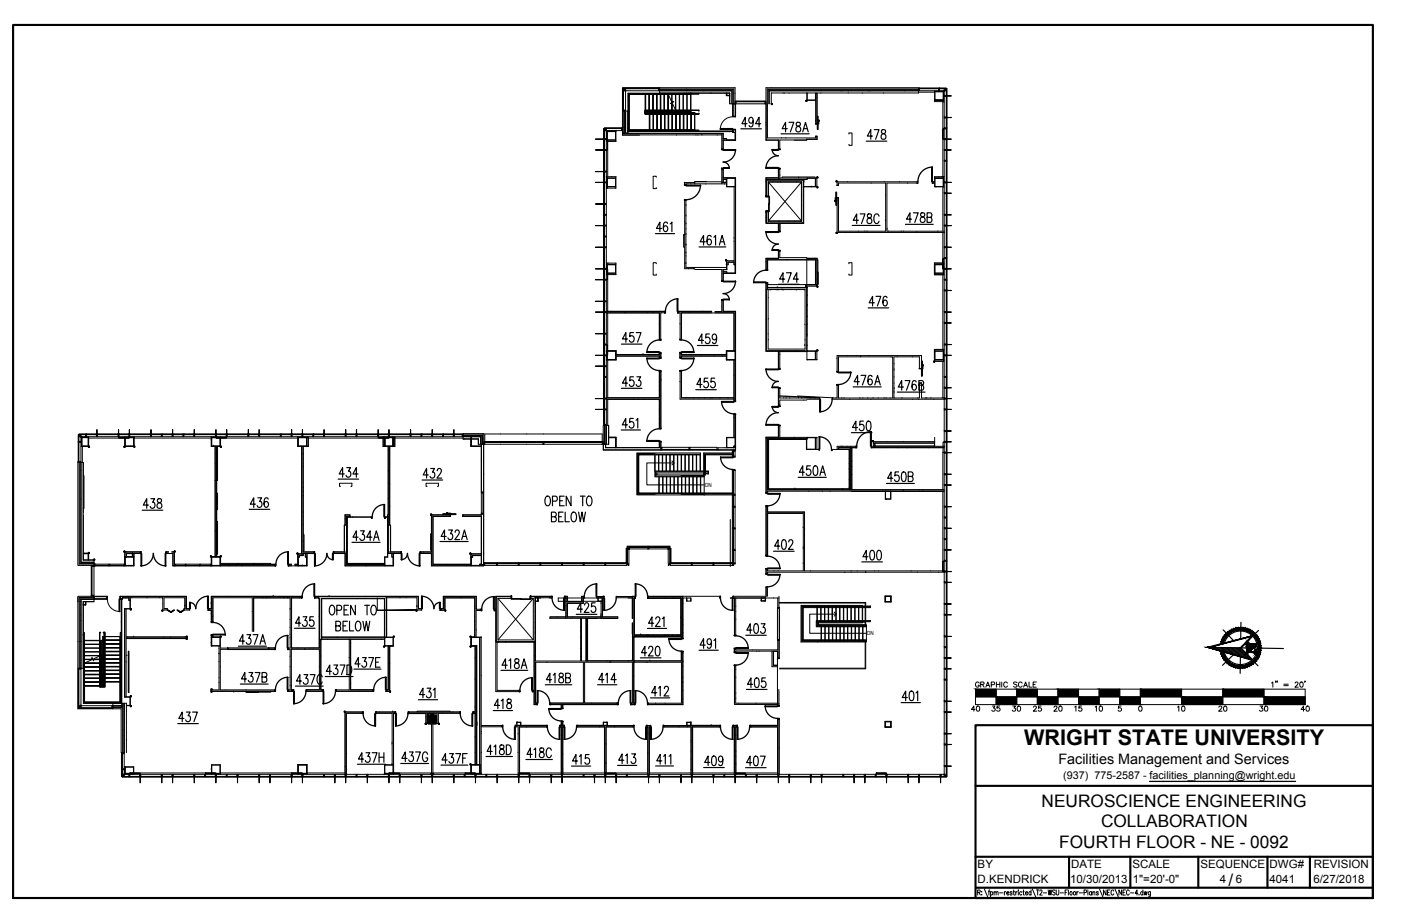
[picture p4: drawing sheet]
<svg xmlns="http://www.w3.org/2000/svg" width="432mm" height="279mm" viewBox="0 0 432 279" stroke-linecap="round" stroke-linejoin="round" font-family="sans-serif">
<defs><g id="words">
<text font-size="6.7" x="315.7" y="229.9">WRIGHT STATE UNIVERSITY</text>
<g font-size="5.3">
<text x="321" y="248.8">NEUROSCIENCE ENGINEERING</text>
<text x="339.4" y="255.2">COLLABORATION</text>
<text x="326.5" y="261.6">FOURTH FLOOR - NE - 0092</text>
<text x="378.7" y="273.1">/</text>
</g>
<g font-size="4.4">
<text x="299.9" y="213.1">GRAPHIC SCALE</text>
<text x="298.4" y="220.5">40</text>
<text x="304.8" y="220.5">35</text>
<text x="311.1" y="220.5">30</text>
<text x="317.5" y="220.5">25</text>
<text x="323.8" y="220.5">20</text>
<text x="330.2" y="220.5">15</text>
<text x="336.5" y="220.5">10</text>
<text x="361.9" y="220.5">10</text>
<text x="374.6" y="220.5">20</text>
<text x="387.3" y="220.5">30</text>
<text x="400" y="220.5">40</text>
<text x="326.2" y="235.7">Facilities Management and Services</text>
</g>
<g font-size="3.5">
<text x="301.3" y="267.7">BY</text>
<text x="330.2" y="267.7">DATE</text>
<text x="349" y="267.7">SCALE</text>
<text x="370" y="267.7">SEQUENCE</text>
<text x="391.3" y="267.7">DWG#</text>
<text x="404.9" y="267.7">REVISION</text>
<text x="301.3" y="272.5">D.KENDRICK</text>
<text x="329.8" y="272.5">10/30/2013</text>
<text x="349.1" y="272.5">1&quot;=20'-0&quot;</text>
<text x="375.9" y="272.5">4</text>
<text x="380.9" y="272.5">6</text>
<text x="391.3" y="272.5">4041</text>
<text x="404.8" y="272.4">6/27/2018</text>
</g>
<text font-size="3.3" x="327.7" y="240.3">(937) 775-2587 - facilities_planning@wright.edu</text>
<g font-size="1.7">
<text x="217.3" y="150.1">DN</text>
<text x="267.3" y="196">DN</text>
</g>
</g></defs>
<!-- layer: A-EXISTING -->
<g fill="none" stroke="#000" stroke-width=".31">
<path d="M186.1 39.6v3.1M186.1 39.6l.1 3.3zM186.2 39.6l.9 .7h-.2v.2zM186.2 39.5l5.3 .1zM186.9 39.6v.4M191.5 39.4h.3v.9h-.3zM191.5 39.4l-5.3 .1M191.8 34.2h1.7M192 33.9h.8v.3h-.8zM192.1 27.3l10.9 .1zM192.2 27.4l.8 .6h-.2v.2zM192.2 28h.4"/>
<path d="M192.2 34.2v6.8M192.5 34.2v6.8M192.8 34.2v6.8M192.8 27.4v.4M192.8 28.2v5.7M193 28h10M193.5 34.2v6.8M193.5 38.5h.1M193.5 36.6h.1M193.5 39.8h.1M193.5 29.7v-1h31.4v3.3h.9M193.5 29.7v10.7"/>
<path d="M193.9 29.1h5.1M198.7 33.9h16.8v.4l-.2-.2h-16.4v1h16.4l.2-.2v.3h-16.8zM198.9 29.1v5.1M199 29.1v5.9h15.1h-15.1v-.3M199 29.1h6.9M199 28.9h14M199 29.1h14M199 34.2h.2M199 34.2h14v.2h-13.8v.4l14.9 .1h-15.1zM199.2 34.4v.3h14.9v5.4h-15.1M199.2 34.2h9.1M200 29.1v5.1"/>
<path d="M200.1 34.8h14l-14 .1M200.1 29.1v5.1M200.1 35v5.1M200.3 35v5.1M201.2 29.1v5.1M201.3 29.1v5.1M201.3 35v5.1M201.4 35v5.1M202.4 29.1v5.1M202.5 29.1v5.1M202.5 35v5.1M202.6 35v5.1"/>
<path d="M203 27.1h.3v.9h-.3zM203 27.1h-10.9l.1 6.8v-6.6h-.2v6.6M203.3 27.4h22.9v4.6h-.3M203.3 27.6h22.6l-.1 4.4M203.3 28h22.3v4M203.3 27v1.7M203.3 28.7h21.6v3.3M203.5 29.1v5.1M203.6 29.1v5.1M203.6 35v5.1M203.7 35v5.1M204.7 29.1v5.1"/>
<path d="M204.8 29.1v5.1M204.8 35v5.1M204.9 35v5.1M205.9 28.9l1 2.3 .8 .2-1.1 .5 .7 .2 1.1 2.3h-9.2M205.9 28.9h9.5v.2h-21.5v11M205.9 28.9h-12.2v11.4M205.9 29.1v5.1M206 29.1v5.1zM206 35v5.1M206.1 35v5.1M207 29.1v5.1M207.1 29.1v5.1"/>
<path d="M207.1 35v5.1M207.2 35v5.1M208.2 29.1l.1 5M208.3 29.1v4.8M208.3 35v5.1M208.3 34.2h-9.3v.7h.7M208.3 34.2l.1 .2M208.4 34.4h-9.2v.4h.5M208.4 35v5.1M209.4 29.1v4.8M209.4 34.1v.1M209.5 29.1v4.8"/>
<path d="M209.5 34.1v.1M209.5 35v5.1M209.6 35v5.1M210.5 29.1v4.8M210.5 34.1v.1M210.6 29.1v4.8M210.6 34.1v.1M210.6 35v5.1M210.7 35v5.1M210.7 28.7h.1M211.7 29.1v4.8M211.7 34.1v.1"/>
<path d="M211.8 29.1v4.8M211.8 34.1v.1M211.8 35v5.1M211.9 35v5.1M212.3 28.7h.1M212.8 29.1v4.8M212.8 34.1v.1M213 28.9h.1M213 34.1l-13.8 .1M213 34.4h-13.8M213 29.1v4.8M213 35v5.1"/>
<path d="M213.1 35v5.1M216.9 28h.1M218.8 28.7h.1M219.2 28.7h.1M223.9 28.7h.1v.7l.9 .1h-1zM223.9 28.7v.8h1M224.3 29.5h.1M224.9 29.5v.1M225.8 32l.1 3.8v-3.8M225.8 39.8h.9v.3h-.9zM225.8 35.8h.9v.2h-.9zM225.8 32v3.8"/>
<path d="M225.8 36a3.8 3.8 0 0 0-3.8 3.8M225.9 34.1h.1M225.9 32h.7M226.2 32h.4M226.6 32v-5h-34.8v14h1.7v-.4M226.6 32l.1 3.8M226.6 31.2h.3v.8h-.3zM226.6 32v3.8M226.7 33.6h.1M226.9 31.3l8.9 .1zM226.9 32h8.9M226.9 31.2h8.9"/>
<path d="M235.8 31.2h.3v.8h-.3zM236.1 38.5v.1M236.1 37.8h.1M236.1 32v11.2h3.9v2.7M236.5 32v10.5h14.9v-.5M236.5 36.6h.1M236.5 34.1h.1M236.5 32.5h.1M236.5 32.7h.1M237.1 28h.1M237.1 28l-.1 .1M237.8 31.8v.2h-.2"/>
<path d="M238 31.9v.4h-.3l.3-.1zM241.4 28.7h-.1M241.7 28.7h.1M243.2 28.7h.1M248.4 30.9v.3l.3 .1h-.3zM248.6 28.7h.2v2.2h2.6M248.6 30.8v.2h.2M248.7 28.7v2.2h2.7M251.3 30.9v-2.2h.5v9.5h-.5M251.3 30.7l.1 .1M251.4 37.3h.1M251.4 28.7v9.5"/>
<path d="M251.8 28.7v9.5M251.8 30v.1M253 28.7h.1M253 28h.1M259.2 28h.1M259.6 28h.1M261.4 28.7h.1M261.5 28h-.1M265.8 28.7h-.1M267.6 28h.1M268 28h.1M272.3 28.7h.1"/>
<path d="M278.8 28h.1M283.1 28.7v-1.7h-47v16.2h3.8v2.7h.5M283.1 27.4h-46.6v4.6M283.1 27.6h-46.4v4.4M283.1 28h-46.1v4M283.1 28h-46v4M283.1 27.1h.3v.9h-.3zM283.1 28.4h4.9M283.1 28.7h-45.4v3.3M283.4 27.3l5.9 .1zM283.4 28h5.9M283.4 27.1h5.9"/>
<path d="M288 28l2.8 .1v3.3h.2M288 31.3h2.8M288.1 31h2.6M288.1 31.3v-3.1h2.7v3.2M288.2 30.9h2.5M288.2 30.9h2.5v.4M288.2 30.8h2.5M289.3 27.1h.3v.9h-.3zM289.6 27.1l2 .2M289.6 27.3l2 .1zM289.6 28h1.2M290.6 39.7h.4l-.3 .1v3l.3 .1h-.4z"/>
<path d="M290.6 31.4v8.3M290.7 30.9v-2.6h-2.5v2.7M290.8 28l.8-.6-.6 .8v-.2zM291 29.4l2.2 .2-2.2 .1zM291 39.4h.9v.3h-.9zM291 36.1l2.2 .2-2.2 .1zM291 27.4v.4M291 28.2v1.2M291 29.7v6.4M291 36.4v3M291 39.8v2.9M291.2 28h.4"/>
<path d="M291.6 29.4h.1M291.6 36.1h.1M291.6 29.7h.1M291.6 36.4h.1M291.6 29.6l.2 6.6zM291.6 36.3l.2 3.1zM291.6 39.7l.2 3.2zM291.6 27.4l.2 2.1zM291.8 27.4v2M291.8 29.7v6.4M291.8 36.4l.1 3M291.9 39.7l-.1 3"/>
<path d="M183.5 56.2l3.4-.1v.3zM183.5 52.9l3.4-.1v.3zM183.5 46.2l3.4-.1v.3zM183.5 42.9l3.4-.2v.4zM186.1 56.4v6.4M186.1 56.3l.1 6.6zM186.1 46.4v6.4M186.1 53.1v3M186.1 43.1v3M186.1 46.3l.1 6.6zM186.1 53l.1 3.2zM186.1 42.9l.1 3.3z"/>
<path d="M186.2 40.3h.4M186.9 42.9h.4v3.3h-.4h.3v-3.2zM186.9 43.2h.1M186.9 54.4v3.7M186.9 40.5v2.2M186.9 43.1v3M186.9 46.4v6.4M186.9 53.1v3M186.9 56.4v6.4M187 54.5l.1 3.6M187 41.4h.1M187 56.1h.1"/>
<path d="M187.1 54.9l.1 .1M187.1 43.2h2.7M187.1 54.5h2.8M187.1 58h2.8M187.1 40.5v2.9M187.1 40.3h4.4M187.1 41.4l-.1 .1M187.2 57.6h2.6M187.2 55h2.5M187.2 54.9h2.6M187.2 55v2.5M187.3 46.2v8.2"/>
<path d="M188.5 54.4h.2M189.7 58h.1M189.7 55v2.5h-2.5v.5M189.7 43.1h-2.6v.6M189.7 43.2v-2.6h-2.5v3h2.7M189.7 54.9v.1M189.7 57.5v.1M189.8 40.5v3.1M189.8 54.5v3.5M189.9 40.3l-2.9 .1v3h.2M191.8 41.4h.1M192.3 41v.2h30.5"/>
<path d="M192.3 41.1h-.4v.5h30.6M193.5 40.6l32.4-.1-.1 .1M193.5 40.4v.1M193.5 40.6h32.3M193.7 40.3h20.4M193.9 40.1h21.5v.2h-21.7M193.9 40.1h5.1M197.1 41.7h-5.3v-.7l31.1 .1v1.7M198.7 40.4l.1 .1M199 40.1h15.1v.2h-15.1M199.9 40.4h-.1M202.3 54.7v-.4h-1v3.9h1v-.4"/>
<path d="M206.4 40.4v.1M208.3 40.5h.1M208.6 41.6l-.1 .1M210 40.4l.1 .1M211 56.2v.7h.5l-.1-.2h12.5M211 56.7v.1M212 56.7v.1M212.8 56.7h.1M214.1 40.3h.1M214.1 56.3h-3.1v.6M214.5 41.6v.1M214.8 40.5h.1"/>
<path d="M215.1 41.6v.1M216.3 41.6h.1M217.5 56.7l.1 .1M217.8 56h-3.7v.8M221 41.6l.1 .1M221.3 40.5h.1M222.4 52.1h.5v2.7h3.8v2.7M222.5 52.1v4h-8.4M222.5 41.2v4.8M222.8 56.2h.1M222.8 41.1v4.9M222.8 52.1v4.2"/>
<path d="M222.8 42.8h1.1M222.8 55.3h1.1M222.9 52.6h-.1M222.9 54.6h.1M222.9 56.2l1 .1M222.9 55.3v.9M222.9 42.7h1v.6M222.9 55.4h1M223.3 56.7v.1M223.9 55.3v.9M223.9 56.3h-1.4v.4M223.9 54.9v2.7h2.4"/>
<path d="M223.9 43.1h2.7l.1-2.2v2.4h-3.8v2.7h-.5M224 54.9h.1M224 54.8l-1.2 .1M224 54.9h2.6v29.4h-3.8M224.8 43.2v.1M225.8 40.1v.3h-32.3M225.9 40.1v.8v-.3M226.3 57.5v24.2M226.6 57.5v-2.5h-2.6v2.5h2.7M226.6 40.1v3.1h-3.8M226.7 57.5l-.1 24.2M226.7 57.5h.1"/>
<path d="M226.7 40.1v.8h-.9v-.3M236.1 55.6v.1M236.2 55.5h11.4v13.3h-11.4v-3.5h.5v2.9h10.4v-12.1h-10.4v4.3h-.5zM236.5 55.3h2.7M236.5 41.4h.1M236.6 41.8v.1M236.6 55.4h.1M236.6 55.4h3.3M236.8 56.2h10.2M236.8 56.2v4.2M236.8 56.2l10.2 11.9M237.2 55.4h.1"/>
<path d="M237.5 55.5h.1M239.7 56.1v.1M239.9 55.4h.1M239.9 55.3v.1M240 54.9h-3.9v.4h.4M240 45.8h.1M240 52.1v3.3M240.3 52.1v3.2M240.3 54.9h11.5M240.3 53.9l.1 .1M240.4 52.1h-.5v2.7h-3.8v.6h.5M240.9 42.5h.1"/>
<path d="M242.2 42.5h.1M245.9 55.4v.1M247 56.2v11.9M247 56.2l-10.2 11.9M247 56.3h.1M247.1 57.7h.1M247.1 57.5h.1M247.8 56.2v-.8h-11.7v5M248.7 43v.2h-3.9M248.7 43.2h-8.4v2.7M248.8 55v.4h-8.9M248.8 55h2.6"/>
<path d="M248.8 55.3l-12.3 .1M248.8 54.8v.2M250 57.7h.1M251.2 54.6h-5.1v.2v-.2h-5.1v.2M251.3 57.5h.5M251.3 42h.5v1h-3.1M251.4 54.9v2.6M251.6 54.8h.3l-.1 .2M251.7 54.6h.4v.3l-.1-.3zM251.8 54.8v2.8l-4 .1 3.5-.2v-2.5M251.8 42v.9l-3.1 .1M251.8 57.5l.1 .2h-.3"/>
<path d="M252 57.6l.1 .3h-.4h.3zM257.7 55.7l.3 .1h-.3v.3zM258.1 56h-.2v.2M258.4 57.1v-.7h14.6v14.9h-14.6v-10.3M258.4 56.5v.6h-.5M261.2 56h.1M261.7 41.3v-.3h.9v3.8h-.9v-.3M268.5 56.4v.1M272.5 56v.1M277.2 56v.1M279.8 56.4l-.1 .1M282.7 56.1h-24.7v1"/>
<path d="M282.7 56v.4h-9.3v14.9h17.6M287.6 56v.4h.5M287.6 56.1h.5M288 54.5h2.8M288.1 54.5v3.1l2.9 .1M288.1 54.9h2.6M288.2 54.9v.1M288.5 57.7h.1M289.4 54.4l-.1 .1M290.1 54.4h.2M290.6 42.9v11.5M290.6 57.7v13.5"/>
<path d="M290.7 55h-2.5h2.5M290.7 54.5v.5h-2.5v2.5h2.5v-2.5M290.8 54.4v3.2M291 59.4l2.2 .2-2.2 .1zM291 56.1l2.2 .2-2.2 .1zM291 49.4h.9v.3h-.9zM291 46.1l2.2 .2-2.2 .1zM291 42.7l2.2 .2-2.2 .2zM291 43.1v3M291 46.4v3M291 49.7v6.4M291 56.4v3"/>
<path d="M291 59.7v6.4M291 54.4h-.2v3.3M291.6 56.1h.1M291.6 42.7h.1M291.6 46.1h.1M291.6 46.4h.1M291.6 59.7h.1M291.6 59.4h.1M291.6 56.4h.1M291.6 43.1h.1M291.6 46.3l.2 3.1zM291.6 49.7l.2 6.5z"/>
<path d="M291.6 59.6l.2 6.6zM291.6 56.3l.2 3.3zM291.6 42.9l.2 3.3zM291.8 43.1v3M291.8 46.4l.1 3M291.8 56.4v3M291.8 59.7v6.4M291.9 49.7l-.1 6.4M183.5 76.2l3.4-.1v.3zM183.5 69.5l3.4-.1v.3zM183.5 62.9l3.4-.1v.3zM186 72.8h.9v.3h-.9z"/>
<path d="M186 66.1h.9v.3h-.9zM186 73.1l.1 3M186 66.4l.1 3M186.1 63.1l-.1 3M186.1 76.4v6.4M186.1 69.7l-.1 3.1M186.1 62.9l.1 3.2zM186.1 73.1l.1 3.1zM186.1 76.3l.1 6.6zM186.1 66.4l.1 3.1zM186.1 69.6l.1 3.2zM186.9 63.1v3"/>
<path d="M186.9 66.4v3M186.9 69.7v3.1M186.9 73.1v3M186.9 76.4v6.4M211 72.4h-.3h.3M211 72.4h-.3v3.9h.3M211 61.8h.5l-.1 20.7h12.5M211 68.3h.1M211 61.8v21.1h3.1M211.4 66.6h.1M211.4 75.6h.1M211.4 63.4h.1"/>
<path d="M211.4 69.1h.1M211.4 72.3h.1M211.4 78h.1M211.4 75.3v.1M211.4 70.5l.1 .1M211.4 78.9h.1M226.2 73.3v.1M226.3 74.4h-.1M226.7 69.3v.1M226.7 60.6h.1M236.1 65.3v3.6h11.6M236.1 79.7v3.4"/>
<path d="M236.2 66.9l-.1 .1M236.2 60.4l-.1-4.9h11.6v13.3h-11.6v-3.5M236.7 67.2l.1 .1M236.8 65.3v2.8M236.8 68.1h10.2M237.9 68.8v.1M239.9 68.9h.5v2.4h-.5zM239.9 77.6l.1 .1M240 77.4v2.3l-3.9-.1v3.5h.5v-2.9h14.7v7.6M240 68.9v2.4M240.1 68.1v.1M240.3 77.4v2.1h8.4"/>
<path d="M240.3 68.9v2.4M240.4 77.4h-.5v2.2M243 68.1h.1M244.9 68.1l-.1 .1M246.6 68.1l.1 .1M247 62.2l.1 .1M247.1 66.6h.1M247.1 60.1h.1M247.1 63.4h.1M247.3 68.8h.1M248.7 79.7l3.1-.1v8.7h-3.1v20M257.7 71.6v.4h.3h-.3z"/>
<path d="M257.9 61h.5v10.2M257.9 71.5v.3l.2-.1M257.9 61.6v.2M258 61v10.7h33M258.4 61.8h.1M258.4 68.3h.1M258.4 65h.1M258.4 70.7h.1M260.7 71.7h-.1M264.7 71.2l-.1 .1M266.5 71.3h.1M267.2 71.2l.1 .1"/>
<path d="M271.2 71.7h.1M272.9 68.1h.1M273 66.6l-.1 .1M273.4 70.7h.1M273.8 71.2v.1M277.8 71.2v.1M278.5 71.3h.1M282.5 71.7h.1M285.1 71.7h-.1M289.1 71.2l-.1 .1M290.6 79.7h.4l-.3 .1v3l.3 .1h-.4zM290.6 71.7v8"/>
<path d="M290.9 71.7h.1M291 69.4l2.2 .2-2.2 .1zM291 66.1l2.2 .2-2.2 .1zM291 79.4h.9v.3h-.9zM291 76.1l2.2 .2-2.2 .1zM291 66.4v3M291 69.7v6.4M291 76.4v3M291 79.8v3M291.6 76.1h.1M291.6 69.7h.1M291.6 66.1h.1"/>
<path d="M291.6 69.4h.1M291.6 66.4h.1M291.6 76.4h.1M291.6 69.6l.2 6.6zM291.6 66.3l.2 3.2zM291.6 76.3l.2 3.1zM291.6 79.7l.2 3.2zM291.8 66.4v3M291.8 69.7v6.4M291.8 76.4l.1 3M291.9 79.7l-.1 3.1M183.5 96.2l3.4-.1v.3z"/>
<path d="M183.5 92.9l3.4-.1v.3zM183.5 86.2l3.4-.1v.3zM183.5 82.9l3.4-.1v.3zM186.1 96.4v6.4M186.1 96.3l.1 6.6zM186.1 86.4v6.4M186.1 93.1v3M186.1 83.1v3M186.1 86.3l.1 6.6zM186.1 93l.1 3.2zM186.1 82.9l.1 3.3zM186.9 96.5v-.5h18v.5"/>
<path d="M186.9 96.5h16.3v8.2h.5M186.9 82.9h.4v3.3h-.4h.3v-3.2zM186.9 96.4h16.4v8.3M186.9 96.1h18M186.9 81.1v3.6M186.9 83.1v3M186.9 86.4v6.4M186.9 93.1v2.9M186.9 96.5v6.3M187 81.1l.1 3.6M187 82.9h.1M187 81.9l.1 .1"/>
<path d="M187.1 81.5l.1 .2M187.1 81.1h2.8M187.1 84.7h2.8M187.2 84.3h2.6M187.2 81.7v2.5M187.2 81.5h2.6M187.2 81.7h2.5M187.3 86.2v9.8M187.3 96.5v9.9M187.6 81.1h.1M188.6 96v.1M189.7 81.7v2.5h-2.5v.5"/>
<path d="M189.7 81.5v.2M189.7 84.2v.1M189.8 81.1v3.6M192.6 96.4l.1 .1M194 96v.1M195.2 96h.1M199.4 96.4v.1M199.9 96v.1M201.3 96.5h.1M202.3 81.3v-.3h-1v3.8h1v-.3M203.2 100h.1M203.2 96.7h.1"/>
<path d="M203.4 96h.1M203.9 96.5h.1M204.9 96.4h-1.3v8.3M209.1 96.4h.5v8.3M209.1 96.1h10.3M209.6 99.8v.1M209.6 96.7h.1M211 81.1v.1M211.4 81.3h.1M212.1 82.9h.1M212.3 96.4v.1M213.6 82.4v.1"/>
<path d="M213.7 82.9h.2M214.1 83.1h8.4v3.4M215.9 83.1h.1M216 82.4l-.1 .1M216.6 96l-.1 .1M219.4 96h-10.3v.5M219.4 96.4h-9.4v8.3M220.3 96.4h6v11.8M222.4 92.7h.5v3.3h3.8v27.6h-.5v-.4M222.4 94.4h.1M222.5 92.7v3.4h-2.2M222.8 92.7v3.4h3.8v27.5"/>
<path d="M222.8 83.9h1.2M222.9 83.9l1.1-.1v.4M223.6 80.1h.4h-.4v.3zM223.8 96.4v.1M223.9 80.3h.2l-.2 .3zM223.9 81.7h.1v1.5h-1.1v.6M223.9 81.7h.1M224 83.1h-1.2v3.4M224 84.2v.1M226.2 80.9v.8h.4M226.2 80.8l-1.8 .1v.8h-.4M226.3 80.4h-2.4v2.7"/>
<path d="M226.3 80.8h-2v.9M226.6 81.7v2.5h-2.6M226.7 80.2h-.1M226.7 81.7v2.6h-3.8v2.2h-.5M236.1 98.6v.1M236.1 80.7v.1M236.1 87.4v20.9h3.9M236.1 89.4h.1M236.2 89.3v18.9l11.9 .1M236.5 83.1v-3h14.9v7.8h-3.1v.7M236.5 87.4v1.9h-.4M236.5 88.8h12.2"/>
<path d="M236.5 87.8h15.3M236.5 81.3h.1M236.6 88.7h12.1M236.7 89.3h11.4v18.3h-11.4zM236.8 98.3v.1M236.8 91.8h.1M237.3 89.4h.1M239.2 89.3v.1M239.6 88.7h.1M239.6 88.6v.1M239.7 89.4h.2M241 89.4h.1"/>
<path d="M241.4 89.4h.1M242.3 80.1h.1M242.7 80.1l-.1 .1M243.9 89.3h.1M245.4 88.6v.1M245.4 89.4h.1M246.1 88.7h.1M246.2 88.6l-.1 .1M247.9 89.4h.1M248 88.7v.1M248.3 87.8v.8M248.7 80.2v28.1"/>
<path d="M248.7 89.5h.1M248.7 97.5h.1M248.7 91h.1M248.7 94.3h.1M248.7 100h.1M248.7 95.7h.1M248.8 88.6h-12.2v-1.2h-.5v20.9h3.8v5.3h.5M248.8 93.9l-.1 .1M249.2 80.1v.1M249.5 87.8h-.1M251.3 86l.1 .1M251.3 81.3h.1"/>
<path d="M251.8 80.2v.1M251.8 87.8l.1 .5h-.3zM251.8 80.1h.3v7.6h-.3h.3v-3.8h-.3M252 88.2l.1 .4h-.4l.3-.1zM261.6 81.3v-.3h1v3.8h-1v-.3M288 84.7h2.8M288 84.5l.1 .1M288.1 82.8h-.1M288.1 84.3h2.6M288.1 81.2v3.5M288.1 81.5h2.6M288.2 84.2h2.5"/>
<path d="M288.2 81.5v2.8M289.7 84.7h.1M290.6 84.7v23.1M290.7 81.1h.3M290.7 81.2v.5h-2.5M290.7 84.2l.1 .1M290.7 81.7v2.5M290.8 81.1v.1M290.8 81.1v3.6M290.8 81.2h.1M290.8 84.7v-3.6h-2.8v3.6h3M291 99.4l2.2 .2-2.2 .2z"/>
<path d="M291 96.1l2.2 .2-2.2 .1zM291 89.4l2.2 .2-2.2 .1zM291 86.1h.9v.3h-.9zM291 82.8l2.2 .1-2.2 .2zM291 83.1v3M291 86.4v3M291 89.7v6.4M291 96.4v3M291 99.8v6.3M291.6 96.1h.1M291.6 82.8h.1M291.6 89.4h.1"/>
<path d="M291.6 89.7h.1M291.6 99.8h.1M291.6 99.4h.1M291.6 96.4h.1M291.6 83.1h.1M291.6 86.4l.2 3.1zM291.6 89.6l.2 6.6zM291.6 99.6l.2 6.6zM291.6 96.3l.2 3.3zM291.6 82.9l.2 3.2zM291.8 89.7v6.4M291.8 83.1l.1 3"/>
<path d="M291.8 96.4v3M291.8 99.8v6.3M291.9 86.4l-.1 3M183.5 112.9l3.4-.1v.3zM183.5 109.6l3.4-.2v.3zM183.5 102.9l3.4-.1v.3zM186 116.1h.9v.3h-.9zM186 106.1h.9v.3h-.9zM186 116.4l.1 6.4M186 106.4l.1 3M186.1 103.1l-.1 3M186.1 113.1l-.1 3"/>
<path d="M186.1 109.7v3.1M186.1 102.9l.1 3.2zM186.1 112.9l.1 3.2zM186.1 116.4l.1 6.5zM186.1 106.4l.1 3.2zM186.1 109.6l.1 3.3zM186.9 108.3v-.1h3v1.2M186.9 106.4h.4v3.2h-.4l.3-.1v-3zM186.9 106.5v1.7h2.9v2.7h-2.9M186.9 108.3h.1M186.9 103.1v3M186.9 108.3v1.1"/>
<path d="M186.9 109.7v1.2M186.9 111v1.8M186.9 113.1v3M186.9 116.4v6.3M186.9 111h.1M187 108.3v2.6M187 110.9l-.1 .1M187 109.7h.1M187.2 108.3h2.5v2.6h-2.5zM187.3 111v11.7M188.9 108.2h.1M189.8 109.8h13.5v.5"/>
<path d="M189.9 109.8v1.2h-3M195.7 109.3v.1M197.6 109.4h.1M198.2 109.3h.1M203.2 108.9h.5v1.4h-.5v-.5M203.2 108.9v.4h-13.3M203.2 108.9l.1 .5h-13.5M203.2 117.8h.1M203.2 102.4h.1M203.2 114.6h.1M203.3 114.5v8.2h-16.4M203.6 108.9v1.4"/>
<path d="M203.6 114.5v17.5M203.7 117.3h.1M209.5 104.7h.6v-8.2h16.1v11.7M209.5 114.5h.6v8.2h16.1M209.5 117.6l.1 .1M209.5 104.6h.1M209.6 114.5v8.6h16.6M209.6 108.9v1.4M210 108.9v.5h13.9M210 114.5v8.2h16.2M214.1 109.3l.1 .1M216.1 109.8h.1"/>
<path d="M220 109.8h.1M220.1 109.3v.1M222.7 109.8h.1M223.9 109.3h-13.8v-.4h-.6v1.4h.6v-.5M223.9 109.8v1.2h2.4M223.9 109.8h-13.9v.5M223.9 108.2v2.7h2.7M224 108.3h2.6v2.6h-2.6zM224.8 111h.1M226.2 111v12.1M226.2 115.6h.1M226.3 110.9v12.7"/>
<path d="M226.6 104.6h.1M226.6 111h.1M226.6 105l.1 .1M226.7 108.2h-2.8v1.2M226.7 109.3v.1M226.7 115.8l-.1 .1M236.2 102.6v.1M236.7 103h.1M236.8 104.7v.1M240 108.2v5.4M240 119.8v5.4M240 108.4h8.8"/>
<path d="M240.3 108.2v.1M240.3 108.4v5.2M240.3 119.8v2.9h12.2M240.3 108.3h7.7M240.4 109.2v.1M240.4 119.8h-.5v5.4h.5M245.4 108.2l.1 .1M248 106.6h.1M248 108.2v.1M248 100v.1M248.1 104.7v.1M248.7 106.5h.1"/>
<path d="M248.7 103.2h.1M248.8 108.3l3-.1v2.7h-3.1v-2.5M248.8 110.9h3M248.8 110.9l.1 .1M251.3 108.3v2.6M251.4 108.3v2.6M251.6 108.2h.3v.2l-11.5-.1M251.7 107.9h.4v.4l-.1-.4zM257.9 118.8h.5v3.9M258 110.4l-.1 .1M258 118.8v3.9h-1.3M258.4 114.6v-4.6h16.7v12.7h-16.7v-3.9"/>
<path d="M258.4 113h.1M258.4 112.9h.1M258.4 110.1v4.5h-.5M261.3 109.6v.1M264 109.6l.1 .1M265.2 110h.1M267.9 109.6l-.1 .1M274.6 110.1h.1M275.5 113.8h.1M275.5 112.2h.1M275.5 116.2h.1M275.5 118.1v.1"/>
<path d="M275.6 119.9h.1M275.6 114.1l-.1 .1M276.5 110v.1M281.2 110.1h.1M283.3 113.7h.7v-4h-26v4.9M283.3 118.1h.8M283.4 118.5l-.1 .1M283.4 113.7v-3.7h-7.9v12.7h7.9v-4.6M283.7 109.6l.1 .1M284 118.1v4.6h7M284 119.8h.1M284 112.4v.1"/>
<path d="M287.7 111.3l.1 .3 .3 .1h-.4zM288 111.2l.2 .2h-.2zM288 107.8h2.8M288 111.4h2.8M288.1 108.2h2.6M288.1 111h2.6M288.1 107.8v3.6M288.2 110.9h2.5M288.2 108.2v2.8M290.6 111.4v11.3M290.7 107.8v.5h-2.5M290.7 110.9l.1 .1"/>
<path d="M290.7 108.3v2.6M290.8 107.8v3.6M290.8 107.8v3.6h-2.8v-3.6h3M290.8 111h.2M291 109.4l2.2 .2-2.2 .1zM291 106.1l2.2 .2-2.2 .1zM291 119.4l2.2 .2-2.2 .2zM291 116.1h.9v.3h-.9zM291 106.4v3M291 109.7v6.4M291 116.4v3M291 119.8v6.3"/>
<path d="M291.6 109.4h.1M291.6 109.7h.1M291.6 106.1h.1M291.6 106.4h.1M291.6 119.4h.1M291.6 119.8h.1M291.6 109.6l.2 6.5zM291.6 106.3l.2 3.3zM291.6 116.4l.2 3.2zM291.6 119.6l.2 3.3zM291.8 119.8v3M291.8 106.4v3"/>
<path d="M291.8 109.7l.1 6.4M291.9 116.4l-.1 3M24.1 136.1h.8v.3h-.8zM24.1 136.4v5.9M24.2 134l-.1 2.1M24.2 136.4l.1 5.9zM24.2 134l.1 2.1zM24.3 134l.9 .7h-.3v.2zM24.3 133.9l2.1 .1zM24.3 134.7h.4M24.9 134v.4M24.9 134.9v1.2"/>
<path d="M24.9 136.4v5.9M25.2 134.9h2.1v2.7h-2.1zM25.2 134.7h1.2M25.3 135h1.9v2.5h-1.9zM25.4 137.7v4.9M26.4 133.8h.3v.9h-.3zM26.4 133.8l-2.1 .1M26.7 133.9l3.1 .1zM26.7 134.7h3M26.7 133.8l3 .1M27.1 134.8v.1M27.1 137.7l.2-.2v.2z"/>
<path d="M27.3 134.7v3h-2.4M27.3 134.8h-2.2v2.9M27.3 135.1h9.3M27.5 137.6l.1 .4h-.4l.3-.1zM29.7 134h.1M29.8 132.5l.2 2.2h-.3zM29.9 133.9l6.6 .1zM30 134h.1M30 134.7h6.4M30 133.9h6.4M36.4 134h.1M36.5 132.5l.2 2.2h-.3z"/>
<path d="M36.6 134.7v.3h3.2v-.3v.4h-3.2zM36.6 133.9l3.2 .1zM36.7 134h.1M36.7 134.7h3M36.7 133.9h3M38.2 137.6v.3l.4 .1h-.4zM38.4 137.5l.3 .2h-.3zM38.4 134.7l.1 3h2.8v-3M38.5 134.8h2.8M38.5 136.6v.2M38.5 134.9h2.7v2.7h-2.7zM38.6 135h2.5v2.5h-2.5z"/>
<path d="M39.7 134h.1M39.8 132.5l.2 2.2h-.3zM39.9 133.9l6.6 .1zM40 134h.1M40 134.7h6.4M40 133.9h6.4M41.1 137.7l.2-.2v.2zM41.2 135l23.9 .1M41.5 137.6l.1 .4h-.4l.3-.1zM46.4 134h.1M46.5 132.5l.2 2.2h-.3zM46.6 133.9l3.1 .1z"/>
<path d="M46.7 134h.1M46.7 134.7h3M49.7 133.8h.3v.9h-.3zM49.7 133.8l-3 .1M50 133.9l3.2 .1zM50 134.7h3M50 133.8l3 .1M53 134h.1M53.2 132.5l.2 2.2h-.4zM53.2 133.9l3.2 .1zM53.4 134h.1M53.4 134.7h3"/>
<path d="M56.4 133.8h.3v.9h-.3zM56.4 133.8l-3 .1M56.7 133.9l3.2 .1zM56.7 134.7h3M56.7 133.8l3 .1M59.7 134h.1M59.9 132.5l.1 2.2h-.3zM59.9 133.9l6.6 .1zM60 134h.1M60 133.9h6.4M60 134.7h6.4M65.1 135.7h.1"/>
<path d="M65.1 134.7v3h1.3M65.1 134.8h2.9M65.2 134.9h2.7v2.7h-2.7zM65.3 135h2.5v2.5h-2.5zM65.8 137.6h.1M66.3 137.7v34M66.4 137.6v34.1M66.4 134h.1M66.5 132.5l.2 2.2h-.3zM66.6 134.7v.3h3.2v-.3v.4h-3.2zM66.6 133.9l3.2 .1zM66.7 134h.1"/>
<path d="M66.7 133.9h3M66.7 134.7h3M66.7 139.8h.1M66.7 137.6v34.1M66.8 138h.2v10.2h-.2M66.8 137.7v34M67.7 137.6v.1M67.7 137.7l.3-.2v.2zM68 134.7v3h-1.3M68.2 137.6v.4h-.3l.3-.1zM69.7 134h.1M69.8 132.5l.2 2.2h-.3z"/>
<path d="M69.8 135.1h22M69.9 133.9l6.6 .1zM70 134h.1M70 134.7h6.4M70 133.9h6.4M76.4 134h.1M76.5 132.5l.2 2.2h-.3zM76.6 133.9l3.3 .1zM76.7 134h.1M76.7 134.7h3M76.7 133.9h3M79.7 134h.1"/>
<path d="M79.9 132.5l.1 2.2h-.3zM79.9 133.9l6.5 .1zM80 134h.1M80 134.7h6.4M86.4 133.8h.3v.9h-.3zM86.4 133.8l-6.4 .1M86.7 133.9l3.1 .1zM86.7 134.7h3M86.7 133.8l3 .1M89.7 134h.1M89.8 132.5l.2 2.2h-.3zM89.9 133.9l3.3 .1z"/>
<path d="M90 134h.1M90 134.7h3M90 133.9h3M91.8 134.7v3h1.2M91.8 134.8h3.2M91.8 137.3h.1M91.8 135.7h.1M93 137.7v33.1M93 137.6v33.3M93 134h.1M93.2 132.5l.2 2.2h-.4zM93.2 133.9l3.2 .1z"/>
<path d="M93.4 134h.1M93.4 134.7h3M93.4 137.6v32.7h3.3M93.4 139.8h.1M93.5 137.7v32.5h3.2v.5h-2.1v3.8h-2.7M93.7 134.8v.1M94.5 137.5h.1M94.5 135v2.5M94.6 135v2.6M95 135h-3.1v2.5h2.6M95 134.7v3h-1.6M95 134.9h-3.2v2.7h3.2"/>
<path d="M95 135.1h21.6M96.4 133.8h.3v.9h-.3zM96.4 133.8l-3 .1M96.7 133.9l3.2 .1zM96.7 134.7h3M96.7 133.8l3 .1M99.7 134h.1M99.9 132.5l.1 2.2h-.3zM99.9 133.9l6.6 .1zM100 134h.1M100 133.9h6.4M100 134.7h6.4"/>
<path d="M106.4 134h.1M106.5 132.5l.2 2.2h-.3zM106.6 133.9l3.2 .1zM106.7 134h.1M106.7 134.7h3M106.7 133.9h3M109.7 134h.1M109.8 132.5l.2 2.2h-.3zM109.9 133.9l6.6 .1zM110 134h.1M110 134.7h6.4M110 133.9h6.4"/>
<path d="M116.4 134h.1M116.5 132.5l.2 2.2h-.3zM116.6 134.7v.3h3.2l.1-.3v.4h-3.3zM116.6 133.9l3.3 .1zM116.7 134h.1M116.7 134.7h3M116.7 133.9h3M118.1 134.8h3.5l-3.5 .1M118.1 134.7v3h1.6M118.1 134.8v.1M118.1 135h.5v2.5M118.1 137.6h3.5"/>
<path d="M118.1 134.9v2.8M118.5 137.5h.1M118.5 135v2.6M118.6 135v2.5v-2.5M118.6 137.5h.1M118.6 135h.1M118.6 137.5h2.6M118.6 135h2.6M119.7 137.6v21.2M119.7 138.7h.1M119.7 134h.1M119.9 132.5l.1 2.2h-.3z"/>
<path d="M119.9 133.9l6.6 .1zM120 134h.1M120 133.9h6.4M120 134.7h6.4M120.1 137.6v24.3M120.1 138.3h.1M120.1 137.7v24.2M121.2 135v2.5v-2.5M121.2 137.5h.1M121.2 135h.1M121.2 135v2.5M121.2 137.6v.1"/>
<path d="M121.3 134.9l-.1 .1M121.3 135v2.6M121.7 134.7v3h-1.6M121.7 135.1h21M126.4 134h.1M126.5 132.5l.2 2.2h-.3zM126.6 133.9l3.1 .1zM126.7 134h.1M126.7 134.7h3M129.7 133.8h.3v.9h-.3zM129.7 133.8l-3 .1M130 133.9l3.2 .1z"/>
<path d="M130 134.7h3M130 133.8l3 .1M133 134h.1M133.2 132.5l.2 2.2h-.4zM133.2 133.9l3.2 .1zM133.4 134h.1M133.4 134.7h3M136.4 133.8h.3v.9h-.3zM136.4 133.8l-3 .1M136.7 133.9l3.2 .1zM136.7 134.7h3M136.7 133.8l3 .1"/>
<path d="M139.7 134h.1M139.9 132.5l.1 2.2h-.3zM139.9 133.9l2.5 .1zM140 134h.1M140 134.7h2.4M142.4 133.8h.3v.9h-.3zM142.4 133.8l-2.4 .1M142.7 133.7h6.4v3.3h-1.7v-1.6h-4.7zM142.7 134.1h6v2.9M142.7 134.3h5.8v2.7M142.7 134.6h5.5v2.4M142.7 134.7h5.4v2.3"/>
<path d="M142.7 135.3h4.8v1.7M143.2 135.3v.1M144.3 134.7h.1M145 135.4h.1M145.2 135v2.6h3.2M145.3 135.1v2.4zM145.3 137.5h.1M145.3 137.5v-2.5h-.2v2.7h3.2M145.3 137.5h3.1M148.3 137.5v-.5h.8v14.8h-.8v-10.6M148.3 137.6v3.6M148.4 137v14.8"/>
<path d="M149 137v14.8M149.1 136.2h.3v.8h-.3zM149.4 136.3l17.9 .1zM149.4 137h17.9M149.4 136.4h17.9M167.3 136.2h.4v.8h-.4zM167.3 136.2h-17.9v-2.4h36.2v2.4h-17.9M167.7 136.3l17.9 .1zM167.7 137h17.9M167.7 136.4h17.9M183.5 126.2l3.4-.1v.3zM183.5 122.9l3.4-.1v.3z"/>
<path d="M185.6 136.2h.3v.8h-.3zM185.9 131.2h1.7v5.8h-1.7zM186 137v1.7h17.7M186 130.9h.9v.3h-.9zM186.1 126.4l-.1 4.5M186.1 123.1v3M186.1 126.3l.1 4.6zM186.1 123l.1 3.2zM186.3 131.2v5.8M186.5 131.2v5.8M186.9 131.2v5.8M186.9 123.2v-.5h16.3v-8.2h.5v17.5h-.5v-8.8"/>
<path d="M186.9 123.2l16.4-.1v8.9M186.9 123.2v2.9M186.9 126.4v4.5M186.9 133.3h.1M186.9 136.5h.1M187.3 123.2v8M187.6 131.2v5.8M187.6 133.2v.1M187.6 134.9h2.2v3.2M189.7 138h-3v-1h-.8v1.8h17.8v-2.5h-.5v1.7h-13.4M189.9 135.6h.1M189.9 138v-3.2h-2.3v.2h2.1v3.1"/>
<path d="M192.2 138v.1M195.3 123.1v.1M196.8 123.1v.1M197.3 138.8h.1M198.6 123.1h.1M201.8 139.9h-5.3v12.5h5.4M203.2 126.1h.1M203.2 126.8h.1M203.2 120.3h.1M203.2 123.5h.1M203.2 129.2h.1M203.2 137v.1"/>
<path d="M203.2 127.8l.1 .1M203.3 136.3v1.8h-16.7v-1.1M203.3 130.5l-.1 .1M203.6 136.3l.1 1.8M203.6 122l.1 .1M203.7 138h.3v.8h-.3zM204 138.6l8.3 .1zM204 138.8h8.3M204 138h8.3M210.1 120.3l-.1 .1M212.3 138h.4v.8h-.4zM212.4 122.7h.1"/>
<path d="M212.7 138h8.3v.8h.3M212.7 138.6l8.3 .1zM212.7 138.8h8.3M217.1 122.7h.1M219 122.7h.1M221.3 138v.8h5.4v-1.3h-.5v.5M221.3 138.1h5.4M221.3 138.7h5.4M223.2 138h.1M223.9 136.9h.1M224 138h2.3M225.7 138.8h.9v.3h-.9z"/>
<path d="M225.7 139.1v.6M225.9 139.7h-9v6.8h.2M225.9 140h-8.8v6.5l.2-6.4h8.6M225.9 139.1l.1 1.5zM226.1 138v.1M226.2 134.8v-7h.5v10l-.1-2.8h-2.6v3.1M226.2 128.6l.1 .1M226.3 137.6h.3v.5M226.3 127.8v7M226.3 137.5v.6M226.6 139.1v1.5M226.6 134.8h.1"/>
<path d="M226.6 127.8v10M226.6 134.9h-2.7v3.2M226.6 122.9h.1M226.7 133.7v.1M236.1 136.1h.1M236.5 135.3v15.8h54.5M236.5 139.8h.1M236.6 135.4v15.6h25.5M236.9 135.5h11.7v3.1h3.7M237.9 135.5h.1M238.2 134.8l.1 .1M239.9 135.3v.1"/>
<path d="M240 132.9h.1M240 134.9h-3.9v17.1M240 131.3v4.1M240.3 134.9h8.4l.1 .4h-12.7M240.3 131.3v4M240.4 124.7h-.1M240.4 131.3h-.5v3.5h-3.8v17.2h.5v-.5M241.5 122.7h.1M243.4 122.7h.1M244.8 134.8v.1M245.8 122.1l10.9 .6M246.1 122.4v.3v-.3"/>
<path d="M247.7 123.4h.1M248.1 122.7h.1M248.6 136.5h.1M248.6 138h.1M248.7 123.4h-8.4v1.8M248.7 123.1h3.8M248.8 134.8v.6h-12.3M248.8 134.9h3v3.7M248.8 135h3M249.8 138.5v.1M250 122.7h.1M251.3 135v3.5"/>
<path d="M251.4 135v3.6M251.4 138.5h-2.8v-3h-11.8v15.3h25v-12.3h-3.4M256.5 138.6h5.2M256.7 123.1h34.3M258.4 121.9h.1M258.5 138.5v-.4h3.5v12.9M259.2 137.6h.1M259.4 122.7h.1M259.5 137.6h.1M259.6 138.6h.1M261.1 137.6h.1M261.7 139h.1"/>
<path d="M261.9 123.1v.1M262.1 137.6v13.5M262.5 138v13.1M263.8 137.6v.5h-1.2v12.9h28.4v.5h-28.5h12.1M263.8 137.6h-5.8v1M263.8 138h-5.4v.6M265.9 122.7h.1M268.5 123.1l-.1 .1M268.7 137.6h22.3M268.9 135.9h.3h-.3v.3zM269.1 136.6v.1M269.3 136.1h-.2v.2"/>
<path d="M269.6 137.6h.1M269.7 137.6v.4M270.7 122.7h.1M272 138h.1M272.5 122.7h.1M273.2 136.1l-.1 .1M274.4 122.7h.1M275.5 121.1h.1M275.6 120.6l-.1 .1M276.7 138v.1M278.4 136.1v.1M279.6 138v.1"/>
<path d="M281.3 123.2h.1M283.1 123.1v.1M285.7 122.7h-.1M286.2 138l-.1 .1M286.3 136.2h.1M287.8 123.1v.1M288 136.6l-18.3 .1v.9M288 137.5l-18.3 .1M288 137.5h.1M288 136.7v.8M288.1 134.9v2.7M288.1 136.6h-18.5v1"/>
<path d="M288.1 136.2h-18.9v1.4M290.4 122.7h.1M290.9 137.6v.4h-22.2M291 136.4v1.7h-22.3M291 132.8l2.2 .1-2.2 .2zM291 139.4l2.2 .2-2.2 .2zM291 136.1l2.2 .2-2.2 .1zM291 126.1l2.2 .2-2.2 .1zM291 122.8l2.2 .2-2.2 .1zM291 136.3h-.3v3.2l.3 .1h-.4v11.4M291 126.4v6.4M291 133.1v3"/>
<path d="M291 138.1v1.3M291 139.8v6.3M291.6 122.8h.1M291.6 136.1h.1M291.6 133.1h.1M291.6 136.4h.1M291.6 126.1h.1M291.6 132.8h.1M291.6 126.4h.1M291.6 139.8h.1M291.6 139.4h.1M291.6 123.1h.1"/>
<path d="M291.6 132.9l.2 3.3zM291.6 126.3l.2 6.6zM291.6 139.6l.2 6.6zM291.6 136.3l.2 3.3zM291.6 123l.2 3.2zM291.8 133.1v3M291.8 123.1v3M291.8 126.4v6.4M291.8 136.4v3M291.8 139.8v6.3M24 142.6h1.7v30.1h3.3v1.7h-5zM24 142.4v.2"/>
<path d="M24.1 142.3h.8v.3h-.8zM24.4 142.6v31.4h4.6M24.6 142.6v31.2h4.4M24.9 153.9l.1 .1M25 142.6l-.1 30.8h4.1M25 145h.1M25.6 146.7h.3v10.1h-.3M25.6 142.6v30.1h3.4M25.7 151.9l-.1 .1M66.4 148.1l-.1 .1M66.7 143h.1M66.7 152h.1"/>
<path d="M66.7 145.5h.1M66.7 148.7h.1M66.7 154.4h.1M66.7 157.7h.1M66.8 159.7v.1M66.8 152.1h.2v5.1h-.2M66.8 158.7v.1M66.8 140.8l-.1 .2M93 140h.1M93 153v.1M93.4 159.3h.1M93.4 143.8h.1"/>
<path d="M93.4 141.4h.1M93.4 150.4h.1M93.4 148.7h.1M93.4 157.7h.1M93.4 152.8h.1M93.4 140.3h.1M93.4 158.1v.1M93.5 151.5l-.1 .2M105 150h-.4v-1h3.9v1h-.4M107.8 159.2v-.4h-1.4v3.1M107.9 159.2h-1.1v14.9h11.8M107.9 159.4v.1"/>
<path d="M108.6 159.4v.1M114.5 159.5h-7.5v14.3h11.5M118.7 159.8v-.4h.8v12.4h-.9M118.7 159.5h.7v12.2h-.9l.1 2.1h-11.6v-14.4h7.5v.4M119.2 159.5h.1M119.5 159.2h.2v11.4M119.6 158.8h-.1l.1 11.9 3.9-.1M119.6 153.7h.1M119.6 148.9h.1M119.7 145.2h-.1M120.1 158.8h-.6v.4M120.1 143.1h.1"/>
<path d="M120.1 156.1v.1M120.1 151h.1M131.6 150h-.3v-1h3.8v1h-.3M132.7 158.5l.4 .1h-.3l-.1 .3zM132.9 158.7l.3 .1-.3 .2zM133 158.8h5.8M138.8 159.2h-5.4v14.9h11.8M142.6 159.2h5.8v14.9M148.4 151.8h.7v.2h-.7zM148.4 158.3h.7v.2h-.7zM148.4 152v6.3M148.4 141.7v.1"/>
<path d="M148.4 158.5v.3h-5.8M148.9 152l.1 6.3zM149 158.5v15.9h-16M149 159.1l.1 .1M149.1 146.2v.1M149.1 152v6.3M196.7 140.1h19.2v.2h-19v11.7h20.1v.2h-20.3zM201.8 140.3v5M201.9 140.3v4.9M202.3 145.7v.9M203 140.3v4.9M203.1 140.3v4.9"/>
<path d="M203.1 147.1v4.9M203.2 147.1v4.9M204.1 140.3v4.9M204.2 140.3v4.9M204.2 147.1v4.9M204.3 147.1v4.9M205.3 140.3v4.9M205.4 140.3v4.9M205.4 147.1v4.9M205.5 147.1v4.9M206.5 140.3v4.9M206.6 140.3v4.9"/>
<path d="M206.6 147.1v4.9M206.7 147.1v4.9M207.1 142.1l.6 .7-.6 .6M207.6 140.3v4.9M207.7 142.8h-8.3v6.7h17.6M207.7 140.3v4.9M207.7 147.1v4.9M207.8 147.1v4.9M208.8 140.3v4.9M208.9 140.3v4.9M208.9 147.1v4.9M209 147.1v4.9"/>
<path d="M209.9 140.3v4.9M210 152.3l7 .1zM210 146.7l7 .1zM210.1 140.3v4.9M210.1 147.1v4.9M210.2 147.1v4.9M211.1 140.3v4.9M211.2 140.3v4.9M211.2 147.1v4.9M211.3 147.1v4.9M212.3 140.3v4.9M212.4 140.3v4.9"/>
<path d="M212.4 147.1v4.9M212.5 147.1v4.9M213.4 140.3v4.9M213.5 140.3v4.9M213.5 147.1v4.9M213.6 147.1v4.9M214.6 140.3v4.9M214.7 140.3v4.9M214.7 147.1v4.9M214.8 147.1v4.9M215.8 140.3v4.9M215.9 140.1v-.4h-19.6v12.9h20.7"/>
<path d="M215.9 140.3v4.9M215.9 147.1v4.9M216 147.1v4.9M216.9 145.5h-14.9v1.3h15v.3M216.9 145.2h-15.1v1.9h15.2M216.9 145.9h-14.4v.6h14.4M217 146.5v.2M217 146.8h.1M217 147.1v4.9h8.9M217 152.4v.2M217 152.6h8.7M217.4 145.2h1v.9h-.2v-.6h-.8"/>
<path d="M217.4 145.9l.8 .2M225.7 156.1h.9v.3h-.9zM225.7 152.4h.9v.3h-.9zM225.7 144.8h.9v.3h-.9zM225.7 140.6h.9v.4h-.9zM225.7 140.3v.3M225.7 145.1v6.9M225.7 152.7v3.4M225.7 156.4v6.4M225.9 152.2h-8.9l8.9 .1M225.9 152.7l.1 3.4zM225.9 145.1l.1 7.3z"/>
<path d="M225.9 156.4l.1 6.4zM225.9 140.3h-8.5v6.2h-.1M226.6 145.1v7.3M226.6 152.7v3.4M226.6 156.4v6.4M236.1 156.2v15.1M236.5 156.2v1.8h11.5v18.1h43M236.5 159.3h.1M236.5 143.8h.1M236.5 141.4h.1M236.5 150.4h.1M236.5 148.7h.1"/>
<path d="M236.5 157.7h.1M236.5 148.1l.1 .1M236.8 158.3v.1M236.9 142.2v.1M236.9 145.3h.1M236.9 150.7h24.8M237.3 151.1h.1M241 151.1h.1M241.6 158.3v.1M245 150.8h.1M247.5 157.9v.1M248 159.3h.1"/>
<path d="M248 157.9h-11.4v-1.7h-.5v15.1h.5v-12.9M249.3 151.5h.1M253.3 151v.1M253.5 151.5h.1M255.9 151.5h-.1M259.6 150.7l.1 .1M259.9 151v.1M261.7 147.9h.1M261.7 141.4h.1M261.7 144.7h.1M261.7 150.4h.1M261.7 143h.1"/>
<path d="M261.7 151.1h.1M261.8 144.5l-.1 .1M262.5 143.8h.1M262.5 142.2h.1M262.5 146.3h.1M262.5 150.9h.1M272 151v.1M272.9 151.5v2.4h1.7v-2.4M272.9 151.5v.9M272.9 152.4v1.5h1.6v-1.5M273 151v.1M273.2 154h.1"/>
<path d="M273.9 151h.1M274.5 151.5v.9M276 151.5h.1M278.4 151.5h.1M278.6 151v.1M280.3 151.5h-.1M283.3 151.1h.1M284.3 151v.1M286.8 151.5h.1M290.6 151.5v21.6M291 149.4l2.2 .2-2.2 .1zM291 146.1l2.2 .2-2.2 .1z"/>
<path d="M291 159.4h.9v.4h-.9zM291 156.1l2.2 .2-2.2 .1zM291 151.5h-54.5v.5M291 146.4v3M291 149.7v1.3M291 151.5v4.6M291 156.4v3M291 159.8v3M291.6 156.1h.1M291.6 149.7h.1M291.6 146.1h.1M291.6 149.4h.1"/>
<path d="M291.6 146.4h.1M291.6 156.4h.1M291.6 149.6l.2 6.6zM291.6 146.3l.2 3.3zM291.6 156.3l.2 3.1zM291.6 159.8l.2 3.1zM291.8 146.4v3M291.8 149.7v6.4M291.8 156.4l.1 3M291.9 159.8l-.1 3M25 173.4h4M25.6 174.4h.1"/>
<path d="M25.7 170.6h1.6v2.1l-.1-1.9h-1.5zM25.7 170.7h1.6v2M27.1 170.6h.2v.2zM27.2 170.3h.4v.4l-.1-.3zM28.1 174.4h.9v.3h-.9zM28.1 174.7v8.9M28.2 174.7l.1 8.9zM28.7 173.4h.1M28.8 172.6h.2v.3zM28.9 172.4h.3v.4v-.3zM29 174.7v8.9M29 173.8h.3v.8h-.3z"/>
<path d="M29.3 174.3l4.3 .1zM29.3 174h4.3M29.3 174.5h4.3M33.6 174h.2v.5h-.2zM33.8 174.3l4.4 .1zM33.8 174h4.4M33.8 174.5h4.4M38.2 169.9l.3 .1h-.3v.3zM38.2 174h.2v.5h-.2zM38.4 170.2v.2l.2-.2zM38.4 172.4h.1M38.5 174.2h.1"/>
<path d="M38.6 171.8h2.5v2.6h-2.5zM39 170.2h.1M40.5 171.7h.1M40.8 170.6l-1.8 .1v1.1h-.6v-1.6h4.9v.5h-2v3.8h-2.9v-2.8h2.4M40.8 170.7v1M40.8 170.6v1.1h.5M40.8 170.3v.3h-1.9v1.2M41.2 170.7l.1 .1M43.3 170.3h-4.8v1.4h.4M43.3 170.6h-2.1v3.8h-2.7v-2.7h2.3M51.3 170.3h.7M52 170.2h-.7v.5l2-.1v3.8h.5"/>
<path d="M53 170.2h.8v4.3M53 170.3h.7l.1 3.8M53.3 170.7v3.8h.5M53.6 170.2h.2v.2zM53.7 169.9h.4v.4l-.1-.3zM53.7 173.1h.1M53.7 172.9l.1 .1M53.8 174h.3v.5h-.3zM54.1 174.3l3 .1zM54.1 174h3M54.1 174.5h3M57.1 174h.3v.5h-.3z"/>
<path d="M57.4 174.3l4.1 .1zM57.4 174h4.1M57.4 174.5h4.1M61.5 174h.3v.5h-.3zM61.8 174.3l3 .1zM61.8 174h3M61.8 174.5h3M64.8 171.4h.4h-.3l-.1 .4zM64.8 174h.3v.5h-.3zM65.1 171.6h.2l-.2 .3zM65.3 171.8h2.5v2.6h-2.5zM66.3 163.7l.1 .1"/>
<path d="M66.4 171.7h-1.3v2.8h.2M66.7 160.9h.1M66.7 169.9h.1M66.7 163.4h.1M66.7 166.6h.1M66.7 171.7h1.3v2.4M66.8 160.8h.2v10.1h-.2M67.8 171.6h.2v.3zM67.9 171.4h.3v.4v-.4zM67.9 174.4l-2.6 .1M67.9 174.1h16.9M68 174h16.8v.5h-19.5"/>
<path d="M68 174.4v.1M68.2 174v-.2h5.1v.2v-.2h5.1v.2v-.2h5v.2M70.6 174.4v.1M72.7 174.4h.1M74.6 174.4v.1M84.8 174.4h-16.9v-2.7h-2.7v2.8M89.1 174.1h.8M89.1 174.4h.8M89.1 174v.1M89.9 174h-.8v.5h2.8M90.9 174h1M90.9 174.1h1"/>
<path d="M91 174h.1M91.5 170.5h.4l-.3 .1v.3zM91.8 170.8h.2l-.2 .2zM91.8 171.8h.1M91.8 171.5h.1M91.8 173.1h.1M91.9 170.9v3.2M91.9 171.8v2.7M93 165.3v.2M93.1 174.5h.1M93.4 170.9l-1.6-.1v3.2M93.4 168.2h.1"/>
<path d="M93.4 161.7h.1M93.4 166.6h.1M93.4 166.8l.1 .1M93.5 164.9h.2v5.1h-.2M93.5 170.7v.6h-1.2v.5h-.4M93.5 171.2h-1.3v.6M94.2 171.8l-.1-1.1v1.1h.4M94.5 171.8h.1M94.5 171.8v2.6h-2.6M94.6 170.6v3.8h-3.7M96.7 170.6h-3.3v.6M102.9 170.6h3.5v3.8h14.8v-3.8"/>
<path d="M102.9 170.3h3.9M103.1 170.6l.1 .1M106.2 161.9v8.4M106.2 170.2l-.1 .1M106.3 161.9v-3.1h1.6v.5h-1v14.7h11.7v.5M106.4 160v.1M106.8 170.2h.1M106.9 161.9h-.8v8.3h-3.2v.5h3.4v3.8h15v-3.8h2.2v-.5h-3.1v-8.3h-.8M107 167.6h.1M107 173.6h.1M108.1 174.4h.1M109.6 174v.1"/>
<path d="M110.6 173.8h.1M112.8 174.4l.1 .1M119.4 170.7h.1M119.4 161.7h.1M119.4 160.1h.1M119.4 164.2h.1M119.4 169.1h.1M119.7 170.3h3.8M120.3 161.9v8.4M120.3 169.9h.1M120.3 163.4h.1M120.9 171.8l-.2-1.1v1.1h.5"/>
<path d="M121.2 171.8v2.6h-2.6M121.2 171.8h.1M121.3 173.2l-.1 .1M121.7 170.2v.1M129.6 170.3h3.4v-11.5h5.8v.5h-5.3v14.7h11.6M130.6 170.2l-.1 .1M133 170.2h-3.4v.5l3.4-.1v3.9h16.1v-16h-.8v.3h-5.7v.5h5.7v11.5M133 164.6h-.3v5.1h.3M134 174v.1M137.9 174v.1M140.6 174l-.1 .1M143.8 174.4v.1"/>
<path d="M144.8 170.5l.4 .1h-.4v.3zM145 170.8h.3l-.3 .2zM145.1 171.7h.2v2.7l2.5 .1M145.1 174.4v.1M145.2 170.9v3.5M145.2 171.7h.4M147.8 174.1h1.2M148.3 170.8v.1M148.3 174h-.5v.4M148.3 174h.1M148.3 171.2v2.8M148.3 171.3h-2.6v.5h-.6"/>
<path d="M148.4 166.1v.1M148.4 170.9l-3.3-.1v3.3M148.4 171.2h-2.8v.6M149.1 173.5h.3v.9h-.3zM149.1 170.6v.1M149.4 173.7l3.6 .1zM149.4 174.4h3.6M149.4 173.5h3.6M153 173.5h.4v.9h-.4zM153.4 173.7l6.3 .1zM153.4 174.4h6.3M153.4 173.5h6.3"/>
<path d="M159.7 173.5h.3v.9h-.3zM160 173.7l6.4 .1zM160 174.4h6.4M160 173.5h6.4M166.4 173.5h.3v.9h-.3zM166.7 173.7l6.4 .1zM166.7 174.4h6.4M166.7 173.5h6.4M173.1 173.5h.3v.9h-.3zM173.4 173.7l6.3 .1zM173.4 174.4h6.3M173.4 173.5h6.3"/>
<path d="M179.7 173.5h.3v.9h-.3zM180 173.7l6.4 .1zM180 174.4h6.4M180 173.5h6.4M186.4 173.5h.3v.9h-.3zM186.7 173.7l6.5 .1zM186.7 173.5h6.5M193.2 173.7l.6 .7zM193.2 173.9v.5h-6.5M193.2 169.2l.1 4.5zM193.2 169.2h-.2v4.5M193.3 168.8l.7 .5-.2 .2z"/>
<path d="M193.3 168.6l6.4 .2zM193.3 169.3h.3M193.3 168.9v.3h.3M193.8 169.5v4.2h-.4M194 169.3h5.7M199.7 168.4h.3v.9h-.3zM199.7 168.4h-6.4v.2M200 168.6l6.5 .2zM200 168.4h6.5v.2M200 169.3h5.8M205.8 169.3l.7-.5-.6 .7zM205.9 174.2l.7-.5-.5 .7z"/>
<path d="M205.9 169.5v4.2h.5M206.1 169.3h.4M206.2 169.2h.3M206.5 169.2l.1 4.5zM206.5 168.9v.3M206.6 173.9v.5h6.5M206.6 173.7l6.5 .1zM206.6 173.5h6.5M206.6 169.2h.2v4.5M213.1 173.5h.3v.9h-.3zM213.4 173.7l6.3 .1zM213.4 174.4h6.3"/>
<path d="M213.4 173.5h6.3M219.7 173.5h.3v.9h-.3zM220 173.7l5.8 .1zM220 174.4h5.8M220 173.5h5.8M225.1 160.2v14.5M225.7 169.4h.9v.3h-.9zM225.7 173.6h.9v.3h-.9zM225.7 162.8h.9v.3h-.9zM225.7 163.1v6.3M225.7 169.7v3.9M225.8 173.5h.3v.9h-.3z"/>
<path d="M225.9 163.1l.1 6.3zM225.9 169.7l.1 3.9zM226.6 163.1v6.3M226.6 169.7v3.9M236.1 171v.1M236.1 175.6v1.3M236.5 171.3v-13h11.1v17.8h-11.1v-.5M236.5 170.7h.1M236.5 168.2h.1M236.5 161.7h.1M236.5 166.6h.1M236.6 167.7h.1"/>
<path d="M236.6 176v-.4h-.5v1.3h.5M238.5 176l.1 .1M239.8 176v.1M247.5 173.6l.1 .1M247.5 169.2h.1M247.6 162.6l-.1 .1M247.6 168.9h.1M248 169.9h.1M248 163.4h.1M248 160.9h.1M248 168.2h.1M248 172.3h.1"/>
<path d="M248 163v.1M249.8 176v.1M260.2 176.5h.1M260.4 176.5h.1M262.3 176.5h.1M262.4 176h.1M264.2 176v.1M266.8 176.5h.1M267 176.5h.1M269.5 176l.1 .1M270.8 176v.1M280.8 176v.1"/>
<path d="M282.8 176.5h-.1M286.8 176h.1M289.3 176.5h.1M290.6 173.1h.4l-.3 .1v3h.3h-.4zM291 172.8h.9v.3h-.9zM291 179.4l2.2 .2-2.2 .2zM291 176.1l2.2 .2-2.2 .1zM291 169.4l2.2 .2-2.2 .1zM291 166.1h.9v.3h-.9zM291 162.8l2.2 .2-2.2 .1zM291 176.5h-54.5v.4M291 163.1v3"/>
<path d="M291 166.4v3M291 169.7v3.1M291 173.2v6.2M291 179.8v6.3M291.6 176.4h.1M291.6 176.1h.1M291.6 169.4h.1M291.6 169.7h.1M291.6 179.8h.1M291.6 162.8h.1M291.6 179.4h.1M291.6 163.1h.1"/>
<path d="M291.6 173.1l.2 3.1zM291.6 166.4l.2 3.2zM291.6 169.6l.2 3.2zM291.6 179.6l.2 6.6zM291.6 176.3l.2 3.3zM291.6 163l.2 3.1zM291.8 176.4v3M291.8 179.8v6.3M291.8 163.1l.1 3M291.8 169.7l.1 3.1M291.9 173.1l-.1 3M291.9 166.4l-.1 3"/>
<path d="M24 184.3v1.3M24 185.6v20.5h1.7M24.9 185.6v20.5M25 191.3v.1M25.6 186.6l.1 30.3h9.1M25.6 186.4v.2M25.6 186.5l.1 .1M25.6 195.9h.1M25.6 195.7l.1 .1M25.7 185.6h.6M25.8 197.5h.1M25.8 197.5v14"/>
<path d="M26 199.8h4.7M26 198.6h4.7M26 199.9h4.7M26 198.7h4.7M26 197.6h4.7M26.3 185.6v.8h-.6M26.4 185.5l-.1 .1M26.5 185.6v1l-.8-.2M26.5 185.6l-.1 .9-.7 .1M26.9 185.5h.1M28.1 183.6h.9v.3h-.9zM29 183.9l3.9 .1z"/>
<path d="M29 184.8v.8h-2.5M29 183.9h-5v1.7M29 183.9v.6M29 184.8v-.3h-4.4v21.6M29 185.5h-3.4v.9M29 184.3h-4.6v21.8M29 184.9h-4v.7M29 184h.1M30.7 197.5h-4.7v14M30.7 195h.3l-.2 .1v16.7h1.5v-16.7l-.3-.1h.4v16.9h-1.7zM30.8 199.8h.2M30.8 197.5h.2"/>
<path d="M30.8 198.6h.2M30.8 199.9h.2M30.8 198.7h.2M30.8 197.6h.2M31.1 199.8h.1M31.1 198.6h.1M31.1 199.9h.1M31.1 198.7h.1M31.1 197.6h.1M31.8 195h.4v7.4l-.2-7.3zM31.9 199.8h5.1M31.9 197.4h5.1"/>
<path d="M31.9 198.5h5.1M31.9 199.7h5.1M31.9 197.5h5.1M31.9 198.6h5.1M32 196.3h.1v15.3h-1.1v-14.1l.1 14h.9zM32.5 183.9v.1M32.9 184.7l-3.9 .1M32.9 184h-3.9v.7M32.9 184.7h-3.9M32.9 184.8h-8v.8M32.9 183.9h.2v.9h-.2zM33.1 184.7a3.8 3.8 0 0 0 3.8 3.9"/>
<path d="M36.9 183.9h.2v.9h-.2zM37 196.3v15.1M37.1 196.3h-5.4v14.9h-.3M37.1 183.9h.7v.9h-.3M37.1 184h20.3v3.8h.8M37.1 184h.7M37.1 184.7h.7M37.1 184.8h.4M37.1 184.7h.4M37.2 196.3h.1M37.2 196.3v20.5M37.4 184.8v32.1"/>
<path d="M37.4 186.1h.1M37.4 197.5h.1M37.4 195.1h.1M37.4 188.5h.1M37.4 191.7v.1M37.5 198.2h-.1M37.5 184.8v32.1h1.5v15.2M37.5 184.8v32.2M37.5 184.7h.3M37.8 184.3h12.4v3.8h1.4M37.9 184.3v.1M38.5 187.7v27.3"/>
<path d="M38.7 184.3l.1 .1M38.9 187.8v27.1M38.9 196.4h18.4M38.9 196.5h18.6M38.9 196.9h18.4M38.9 196.9h18.6M39.4 196.4v.1M39.7 184.4h-1.9v-.5h19.7v3.8h.7M39.8 184.4l-.1 .8h.5M39.8 185.1h.4M39.8 184.3v.9M40.2 184.3v3.5h-1.7"/>
<path d="M40.2 185.1l-.1 2.6h-1.7v27.3h1.7v2.5h-1.1v.2M40.2 187.6l.1 .3-.3-.1M40.4 187.7l.1 .4h-.4h.3zM40.6 184.3h.1M41.2 196.5h.1M45.3 184.3l.1 .1M49.2 184.3h.1M49.8 188.1l.1 .3 .3 .1h-.4zM50.1 184.4h.1M50.1 188v.2h.2M50.1 184.5h.1M50.2 186.2h.1"/>
<path d="M50.4 196.4l.1 .1M50.6 187.7h1v.5M51.6 187.8h-1v-3.5h6.4v3.5h-.3M52.5 196.4v.1M54.4 196.9h.1M55.1 183.9l-.1 .1M56.7 188.1h1.5M57 184.4v3.3h-.3v.5M57 186.9h.1M57 196.4v.1M57.3 196.4h.2v.5h-.2h.2v-.5zM57.4 196.2h.4v1h-.4l.3-.1v-.9z"/>
<path d="M57.4 185.8l.1 .1M64.4 188.1h.8v3.7M65.1 187.7v.1M65.1 189.4h.1M65.1 186.1h.1M65.1 198.3h.1M65.1 196.6h.1M65.1 199.1l.1 .1M65.2 196.5h2.7v3.4h2.2M65.2 196v3.2h2.7M65.2 184v3.8h-.8M65.3 196.6h2.5v2.5h-2.5z"/>
<path d="M65.6 196.4h2.4M65.6 191.8v-7.5h12.2v10.4M65.6 196v.5M65.6 184.4v7.4h-.5v-3.6h-.7v-.5h.7M65.6 196.4v-.4h-.5v3.3M65.6 190h.1M67.5 199.9h.1M67.5 199.2v13.6h-2.2M67.7 196.4h.3v.2zM67.9 196.2h.3v.3v-.3zM67.9 199.3h.1M70.3 199.8l-.2 .5"/>
<path d="M70.4 183.9v.1M77.8 188.5l-.1 .1M78.1 194.7v-10.4h11.3v15.6h-.5M81 184.3v.1M82 184.4h.1M82.7 199.8l.1 .5M82.8 199.8h1.9v.5h-1.9zM82.8 199.8h-12.7v.5M82.8 199.9h1.9M82.9 184.3v.1M84.2 183.9h.1M86.1 183.9l-.1 .1"/>
<path d="M87.6 184.3v.1M88.6 184.4h.1M88.9 199.8v.5M89.3 184.4h-11.1v10.3M89.3 195.6h.1M89.4 187.7h.1M89.4 184.5h.1M89.4 193.4h.1M89.4 196.7h.1M89.4 191h.1M89.4 187.8h.1M89.8 191.4l.1 .2"/>
<path d="M89.8 193.6v.1M89.9 199.8l.1 .1M90.1 183.9h.1M91.8 199.8h.1M92.3 184.4h.1M92.6 183.9v.1M92.9 184.3h-3.1v15.6h8.6v-15.2M95.6 199.8v.1M96.5 199.8v.1M97.2 184.3h1M98.2 184.4h-1v-.5h31.8v3.8h.7M98.2 184.5h.3v12.7"/>
<path d="M98.2 184h20.8M98.2 183.9v.8h.3M98.4 184.7v15.1h-8.5v-15.4h3v-.5h-27.8v3.8M98.4 187.7h.1M98.4 191.8h.1M98.4 189.4h.1M98.4 196.7h.1M98.4 198.3h.1M98.4 190.1v.1M98.5 194.8v.1M98.8 197.2v15.6h.6M98.9 197.2v15.5h.5v.5h-4.9v-.5h3.9"/>
<path d="M98.9 197.5h.1M99.1 188.5h.1M99.1 185.3h.1M99.1 191h.1M99.1 194.2h.1M99.2 196.4h19.4l-.1-11.7h-19.3v12.5M99.2 196.5l22 .1v2.5h-2.6v-14.6h-19.5v12.7M99.2 197.1h19.3M99.2 196.4l.1 .1M100.9 197.1v.1M101.4 184h.1M103.9 196.4l.1 .1"/>
<path d="M105.7 184h.1M107.5 197.2h.1M107.6 197.1l-9.2 .1M107.6 197.1v15.7h-4M108 197.1h10.4M108 197.1v15.7h7M108 198.3h.1M108.1 199.4l-.1 .1M108.1 197.2v15.5h6.9v.5h-11.4v-.5M110.1 184.6l-.1 .1M110.8 184h.1M112.6 183.9l.1 .1"/>
<path d="M114.9 184.5v.1M115.2 183.9h-.1M116.3 188.2l12.1-.2v.2h.2zM116.3 184.4v3.8M117 183.9v.1M117.4 184h.1M117.4 197.1h.1M117.5 197.1v.1M118.2 199.2v.3l.3 .1h-.3zM118.4 199.1v.2h.3M118.4 196.4h.1M118.5 189.1h.1"/>
<path d="M118.5 196.4h.1M118.5 196.4v2.8h2.7v-2.7h-2.7M118.6 194.2l-.1 .1M118.6 187.7l-.1 .1M118.7 199.2v.1M119 184v.3h9.5v3.8h1.2M119.1 184.3v12.1M119.2 195.1v.2M119.2 184.4l-.1 12.1M119.6 199.3h.1M119.7 199.2v13.6h-.5M120.1 199.2v13.9h-.9"/>
<path d="M120.1 199.3h1.2M120.1 199.3v13.9h-.9v-.5h.4M121.1 196.4h.2v.2M121.2 196.2h.4v.3l-.1-.3zM123.2 184.4h.1M125.1 184.3v.1M128.2 188.1v.3l.3 .1h-.3zM128.3 183.9v.1M128.5 186.8v.1M128.9 184v3.8h.8M135.9 188.1h1.2M136.6 186.1h.1"/>
<path d="M136.7 184v3.8h-.8M137.1 188.1v-3.8h9.3v12.2M137.2 188v.2h-.3zM137.2 188.1h-.1M137.4 188.1v.4h-.4l.4-.1zM139.6 183.9h-.1M142.1 184.3v.1M143.6 183.9l.1 .1M144.9 199.2v.3l.3 .1h-.3zM144.9 196.2h.3h-.3v.3zM145.1 199.1l.2 .2h-.2zM145.1 196.4h.2l-.2 .2z"/>
<path d="M145.2 198h.1M146.2 196.4v.1M146.3 184.4h-9.1v3.8h-1.3v-.5h.7v-3.8h10.2l-.1 3.8M146.3 195.9h.1M146.3 192.6h.1M146.3 186.9h.1M146.3 190.2h.1M146.4 196.4h-1.3v2.9h1.3M146.4 199.2v20.4h-.5v.5h.5v15.7M146.5 199.1v36.8M146.7 184v3.9h1.6v.4h-1.6v8.2M146.8 194.2v.1"/>
<path d="M146.9 199.1v36.8M147.8 196.6v41.9h.6v.3M147.9 196.6l.1 42h-2.9M148.3 196.4l-.1 .1M148.3 196.6h-3v2.5h1.7v36.7M148.3 196.5v42M148.4 196.5h-3.2v2.7h1.3M152.8 197.5h.1M152.8 198v15.3h7.2v-.4h-6.8v-14.9M152.8 187.9h-.3v.4h.3M152.9 184v13.9h12.1v-12.6M153.5 184.5h4v-.5h-4.6v13.9h12v-12.6"/>
<path d="M153.5 184.5l10.8 12.7M153.6 197.9h.1M155.9 197.9l-.1 .1M157.5 183.9h-4.7v14.1h12.3v-12.7M164.3 184.7l-10.7 12.5M164.7 198v19.2h.7M164.9 184.2v-.2h-1.3v.5h.8v12.9h-10.9v-12.9M164.9 184.2v1M164.9 184.5h.2M164.9 186.1h.2M164.9 197.5h.2M164.9 195.1h.2"/>
<path d="M164.9 188.5h.2M164.9 193.4h.2M165 191.9l-.1 .1M165 184v.2M165 184.2v1M165 185.3l-.1 .2M165.1 184.4h.6M165.1 184.3h4.8M165.1 184.2v1M165.1 198h-.5v19.3h.8v-.5h-.3v-12.5M165.5 184.4h.1M165.7 184.3v1"/>
<path d="M165.8 184.4h.9M165.8 184.3v1.1h-.7M165.8 185.3h.1M165.9 184.4v1l-.8-.1M166.5 184.3v.1M167.3 184.3l.1 .1M169.5 190.7h9.5v13.1h-13.9v-5.8M169.5 190.3h5M169.9 184l-6.3-.1h1.5v.3v-.3h4.8v.5h-.7M171.7 190.2v.1M174.2 184.4v-.5h.7v1.6h4.4v-1.6h.6l-.1 2.2h-4.9v4.1h10.3M174.2 184.3h.3v6.4"/>
<path d="M174.2 184h.7v1.6h4.4v-1.6h.6M174.4 190.2h-4.9v.5M174.4 184.4v5.9M174.4 190.7h.1M174.4 186.8v.1M174.6 183.9h.1M175.2 185.6h.1M175.8 186h.1M176 190.7h.1M176.4 190.3h.1M178.9 199.9h.1M178.9 193.4h.1"/>
<path d="M178.9 196.7h.1M178.9 191h.1M178.9 194.6h.1M178.9 196.3h.1M179.7 185.3h.1M179.7 184.6l.1 .1M179.9 184.3h-.2v1.7h-4.8v4.3h15.5M180.6 190.7v13.1M180.8 190.7v13.1M181 190.7v13.1M181 190.7h3M181.1 190.7v13.1"/>
<path d="M184.1 184.3h1.8M184.1 184h1.8M184.3 184.4h-12.2v1h13.2M184.3 184.3v1.1h1.3M184.4 184.4h1.2M184.4 185.3h.1M184.4 184.3v1M185.2 186.1h.1M185.3 185.4l-.1 5.3M185.4 190.7h.1M185.6 184.3l-.1 1M185.6 185.4h.1"/>
<path d="M185.6 190.2h4.8v.5h-4.4M185.6 184.4h.1M185.6 184.3v6M185.7 184.4v5.8M185.9 183.9v.1M185.9 183.9v.5h-.2M187.3 190.7h-.1M188.8 190.7h.1M190.2 184.3l4.7 .1M190.2 184h4.7M190.4 190.7h-11.2v13.1h15.7v-11.7M193.6 184.4h1.3"/>
<path d="M194.9 183.9h.7l-.1 .6M194.9 196.4h15.1M194.9 184.4v6.3M194.9 192.1v3.4M194.9 184h.7M194.9 184v6.7M194.9 183.9v.1M194.9 189.9l.1 .1M195 192.1v4.3M195 195.1l-.1 .2M195 188.7h.1M195.3 196.4v20.5h.3"/>
<path d="M195.5 196.3h14.5v.5M195.6 184.4h-.2v19.9M195.6 184.5l-.2 11.9M195.6 184h-.6v6.7M197.5 195.8h.1M198.6 196.3h.1M199.3 195.8v.1M199.8 184.4h10.2v11.5h-14.5M199.8 184l10.5-.1 .1 12.4M199.8 184.5h10.1v11.3h-14.4M199.8 184h10.5M201.2 195.8h.1"/>
<path d="M201.5 184h-.1M201.5 183.9v.1M201.8 196.3v.1M201.9 184h.1M203.3 184h.1M203.7 196.4h-.1M205.8 184.5h.1M205.9 195.8v.1M207.7 184.4l.1 .1M209.8 190.6h.1M209.9 196.3l.1 .1M210.3 184.4h1.3"/>
<path d="M210.4 184.4v12.4M210.4 192.8v.1M210.4 192.8h.1M210.5 186.1h.1M210.5 192.6h.1M210.5 195.1h.1M210.5 191h.1M210.5 184.4v12.4h-.5v-.4M211.6 184.4l.1 .9M211.6 184.4v1h1.4v-1M211.7 184.4h1.2l-.1 .9M211.7 185.3h.1"/>
<path d="M221.8 184.4v-.5h-22v.6h10v11.3h-14.3M225.1 184.4h15M226.3 195.9h.5M226.3 190.6l.1 .1M226.4 184.4v11.5M226.4 188h-.1M226.8 184.4v11.5M226.8 186.9h.1M226.8 188.5h.1M226.8 191h.1M234.6 185.1l-.1 .1M234.6 184.4v1h1.4v-1"/>
<path d="M234.7 184.4v.9h1.2v-.9M235.5 185.4h.1M236.1 181.2v2.7h-10v.5M236.1 181.2v2.7M236.5 181.2v2.7M239.6 187.3h.5v.3h-.5zM239.6 187.6v9.9h.5v-.3h-.5M239.6 197.5h.5v5.4h-.5v-2h-1.2M239.6 187.3h.5M239.7 184.4v2.9M239.7 197.5v2.9h-12.9v-.3M240.1 183.9v3.4"/>
<path d="M240.1 197.5v5.4M240.1 185.8h26.7v7.2M240.1 187.3l.2 10.2zM240.1 186h26.6v6.8M251.8 187.1v.1M251.8 187.4v4M251.8 191.6v.1M251.9 187.1v.1M251.9 187.4v4M251.9 191.6v.1M253 187.1v.1M253 187.4v4"/>
<path d="M253 191.6v.1M253.1 187.1v.1M253.1 187.4v4M253.1 191.6v.1M253.1 193v.1M253.1 193.3v4M253.1 197.5v.1M253.2 193v.1M253.2 193.3v4M253.2 197.5v.1M254.1 187.1v.1M254.1 187.4v4"/>
<path d="M254.1 191.6v.1M254.2 187.1v.1M254.2 187.4v4M254.2 191.6v.1M254.2 193v.1M254.2 193.3v4M254.2 197.5v.1M254.3 193v.1M254.3 193.3v4M254.3 197.5v.1M255.3 187.1v.1M255.3 187.4v4"/>
<path d="M255.3 191.6v.1M255.4 187.1v.1M255.4 187.4v4M255.4 191.6v.1M255.4 193v.1M255.4 193.3v4M255.4 197.5v.1M255.5 193v.1M255.5 193.3v4M255.5 197.5v.1M256.4 187.1v.1M256.4 187.4v4"/>
<path d="M256.4 191.6v.1M256.6 187.1v.1M256.6 187.4v4M256.6 191.6v.1M256.6 193v.1M256.6 193.3v4M256.6 197.5v.1M256.7 193v.1M256.7 193.3v4M256.7 197.5v.1M257.1 188.8l.6 .6-.6 .6M257.6 187.1v.1"/>
<path d="M257.6 187.4v4M257.6 191.6v.1M257.7 189.4h-8.1v5.9h17.4M257.7 187.1v.1M257.7 187.4v4M257.7 191.6v.1M257.7 193v.1M257.7 193.3v4M257.7 197.5v.1M257.8 193v.1M257.8 193.3v4M257.8 197.5v.1"/>
<path d="M258.8 187.1v.1M258.8 187.4v4M258.8 191.6v.1M258.9 187.1v.1M258.9 187.4v4M258.9 191.6v.1M258.9 193v.1M258.9 193.3v4M258.9 197.5v.1M259 193v.1M259 193.3v4M259 197.5v.1"/>
<path d="M259.9 187.1v.1M259.9 187.4v4M259.9 191.6v.1M260 187.1v.1M260 187.4v4M260 191.6v.1M260 193v.1M260 193.3v4M260 197.5v.1M260.2 193v.1M260.2 193.3v4M260.2 197.5v.1"/>
<path d="M261.1 187.1v.1M261.1 187.4v4M261.1 191.6v.1M261.2 187.1v.1M261.2 187.4v4M261.2 191.6v.1M261.2 193v.1M261.2 193.3v4M261.2 197.5v.1M261.3 193v.1M261.3 193.3v4M261.3 197.5v.1"/>
<path d="M262.3 187.1v.1M262.3 187.4v4M262.3 191.6v.1M262.4 187.1v.1M262.4 187.4v4M262.4 191.6v.1M262.4 193v.1M262.4 193.3v4M262.4 197.5v.1M262.5 193v.1M262.5 193.3v4M262.5 197.5v.1"/>
<path d="M263.4 187.1v.1M263.4 187.4v4M263.4 191.6v.1M263.5 187.1v.1M263.5 187.4v4M263.5 191.6v.1M263.5 193v.1M263.5 193.3v4M263.5 197.5v.1M263.6 193v.1M263.6 193.3v4M263.6 197.5v.1"/>
<path d="M264.6 187.1v.1M264.6 187.4v4M264.6 191.6v.1M264.7 187.1v.1M264.7 187.4v4M264.7 191.6v.1M264.7 193v.1M264.7 193.3v4M264.7 197.5v.1M264.8 193v.1M264.8 193.3v4M264.8 197.5v.1"/>
<path d="M265.8 187.1v.1M265.8 187.4v4M265.8 191.6v.1M265.9 186.9v-.2h-19v11.3h19.8M265.9 191.9v.2h-13.6v.5h14.4M265.9 191.7h-14v1.3h14.9M265.9 191.6h-14.2v1.5l15.3 .2M265.9 191.4h-14.3v1.9h15.4M265.9 187.1h-18.7v10.5h19.8v.2M265.9 186.9h-18.8v10.9h19.7M265.9 187.4h-18.3v9.9h19.4v.2M265.9 187.2h-18.5v10.3h19.6"/>
<path d="M265.9 187.1v.1M265.9 187.4v4M265.9 191.6v.1M265.9 193v.1M265.9 193.3v4M265.9 197.5v.1M265.9 191.7h.8M265.9 191.6h.8M265.9 191.4h.8M265.9 187.1h.8M265.9 186.9h.8M265.9 187.4h.8"/>
<path d="M265.9 187.2h.8M266 193v.1M266 193.3v4M266 197.5v.1M266.7 191.9h-14.6v.9h14.7M266.7 197.8v8.3h-26.4M266.8 197.8v8.5h-26.5M266.8 193h.2M266.8 197.8h.2M267 192.6v.5M267 193.3v4M267 197.5v.1"/>
<path d="M267 197.8v.2M267 191.7h1.3M267 191.4h1.3l-1.3 .2M267 186.9h1.3v.2h-1.3M267 187.2h1.3v.2h-1.3M272.8 183.8h1.9v1.8h-1.9zM272.9 184h1.6v1.5h-1.6zM274.6 183.9h-1.8v1.7M291 189.4l2.2 .2-2.2 .2zM291 186.1l2.2 .2-2.2 .1zM291 199.4h.9v.3h-.9zM291 196.1l2.2 .2-2.2 .1z"/>
<path d="M291 186.4v3M291 189.8v6.3M291 196.4v3M291 199.7v3.1M291.6 196.4h.1M291.6 186.1h.1M291.6 186.4h.1M291.6 196.1h.1M291.6 189.8h.1M291.6 189.4h.1M291.6 189.6l.2 6.6zM291.6 186.3l.2 3.3z"/>
<path d="M291.6 196.3l.2 3.1zM291.6 199.7l.2 3.2zM291.8 196.4l.1 3M291.8 186.4v3M291.8 189.8v6.3M291.9 199.7l-.1 3.1M24 206.1v12.5h13.3v13.5M24.1 206.1h.8v.3h-.8zM24.1 206.4l.1 11.9M24.2 206.4l.1 11.9zM24.3 218.1l.6-.7v.2h.3l-.7 .7h-.2zM24.3 218.3l10.2 .1z"/>
<path d="M24.3 217.6h.4M24.3 218.4l10.2 .1M24.9 206.4v11M24.9 217.9v.4M25.2 217.6h9.3M25.8 204.6l2.4-1.1 .2-.7 .4 1 .2-.7 2.4-1.1v9.2M25.8 204.6v12.1l11.4 .1M26 204.5v-9.5h-.2v9.6M26 204.5v12.1h11.1v-21.6h.1v21.7M26 211.4h5.9v-15.1v15.1h-.2M26 204.5v7M26 204.5h5.1h-5"/>
<path d="M26 202.1h4.7M26 210.3h5.1M26 211.6h5.1M26 210.4h5.1M26 209.2h5.1M26 208.1h5.1M26 206.9h5.1M26 205.7h5.1M26 204.6h5.1M26 203.4h5.1M26 202.2h4.7M26 201h4.7"/>
<path d="M26 203.3h5.1M26 205.6h5.1M26 206.8h5.1M26 208h5.1M26 209.1h5.1M26 201.1h4.7M30.8 202.1h.2M30.8 201h.2M30.8 201.1h.2M30.9 202.2h.2l-.4 .1M31.1 202.1h.1M31.1 201h.1"/>
<path d="M31.1 201.1h.1M31.1 202.1l-.1 .1M31.1 202.1v9.1M31.1 211.2v-13.7h.3v13.7M31.1 211.2v.2M31.2 202.1v9.3h.7v-.6M31.3 202v9.3h.4v-.5M31.7 203.4v-7.1h.2v7.1M31.7 203.4h.2M31.7 203.4v6.9M31.9 203.4v6.9h5.1M31.9 200.9h5.1"/>
<path d="M31.9 202.1h5.1M31.9 202h5.1M31.9 203.2h5.1M31.9 204.4h5.1M31.9 205.5h5.1M31.9 206.7h5.1M31.9 207.8h5.1M31.9 209h5.1M31.9 210.2h5.1M31.9 201h5.1M31.9 203.3h5.1M31.9 204.5h5.1"/>
<path d="M31.9 205.6h5.1M31.9 206.8h5.1M31.9 208h5.1M31.9 209.1h5.1M34.5 217.6h.3v.9h-.3zM34.8 217h2.7v.6h-2.7M36 216.9v.1M37 211.4v-15.1h.2v15.1M37 211.4v5.1h-11M37.3 216.9h-2.5v1.7M37.3 216.9h.1M37.3 216.9v.1"/>
<path d="M37.4 216.9l.1 .1M37.4 206.4h.1M37.4 204h.1M37.4 212.9h.1M37.4 200.7h.1M37.4 209.7h.1M37.4 215.4h.1M37.5 217.6l-2.7 .1M37.5 217.7v.3h-2.7M37.5 218v.2h-2.7M37.7 216.9v15.2M37.9 216.9v15.2"/>
<path d="M38.3 217.6h.1M38.3 216.9v15.2M38.3 217.8h.1M38.3 219.3h.1M38.5 214.9h1.7v2.7h-1.2M38.9 204v.1M38.9 202.1h.3M39 219.4h.1M39.5 200.8h.2v12.7h-.2zM40 214.8h.3l-.1 .2M40.1 214.6h.4v.3l-.1-.3zM40.2 217.5l.1 .2h-.3"/>
<path d="M40.4 217.6l.1 .3h-.4h.3zM65 212.4h.4l-.3 .1v.9l.3 .1h-.4zM65.3 213.1h19.4M65.5 212.7h-.3v.5h19.5v-.5M67.5 204h.1M67.5 210.5h.1M67.5 208.9h.1M67.5 201.6h.1M67.5 201.4v.1M67.9 207.2h.1M68 205.5h.1M68.5 213.1l.1 .1"/>
<path d="M69.4 212.7v.1M70.1 200.3h-2.2v12.5h16.8M70.1 200.3h12.7M70.2 200.1l.2 .2zM70.4 200.1h12.2M72 213.2v.3M73.3 213.2h.1M74.8 213.1v.1M75.8 212.7v.1M75.9 213.2v.3M79.7 213.2v.3h-3.8v-.3v.3h7.6v-.3M82.6 200.1l.2 .2z"/>
<path d="M82.8 200.3h1.9M88.9 200.3h.5v12.5h-.5M88.9 212.7v.5h1M88.9 213.1h1.4M89.4 205.6h.1M89.4 202.4h.1M89.4 208.9h.1M89.4 211.3h.1M89.8 209.3v.1M89.9 212.7h.4v.5h-.4zM89.9 212.8h.4M89.9 211.4l-.1 .1"/>
<path d="M94 200.3h.1M94.5 212.8h3.9v-12.5h-8.6v12.8M94.5 213.1h4.9M95.5 212.7h.1M98.4 205.6h.1M98.4 200.7h.1M98.4 209.7h.1M98.4 207.2h.1M98.4 208.1h.1M98.4 201.4v.1M98.8 202.2l.1 .1M103.6 213.1h11.4"/>
<path d="M106.1 219.3h.3h-.3v.4zM106.3 219.5l.2 .1-.2 .2zM107.6 202.8v.1M108 203.2h.1M108 204.8h.1M108 207.2h.1M108 212.1h.1M108.1 210.7l-.1 .1M110.8 213.1v.1M111.2 220v.1M111.7 219.6h-5.3v19.2M111.7 220h-4.9v18.8"/>
<path d="M115.9 220h5v15.8M115.9 219.6h5.8M117.1 219.6h-.1M119.6 209l.1 .1M120.1 213l.1 .2h-.3zM120.1 204.5v.1M120.3 213.1l.1 .4h-.4l.3-.1zM121 219.6h.1M121.7 220h-.5v18.6h-2.7v-2.7h2.7M126 220h5.3v3.1M126 219.6h15.6M128.6 219.6v-.3h10.1v.3"/>
<path d="M132.3 219.6h.1M136.3 220v.1M139.6 219.6h.1M141.6 220h-6.5v3.1M145.9 220h.6M145.9 219.6h.6M146.2 219.6h-.1M146.4 218h.1M146.4 200.1l.1 .1M146.4 209.4h.1M146.5 202.8l-.1 .1M148.4 208.3v.1"/>
<path d="M164.6 212.9h-.3v.4h.3M164.6 205.6h.1M164.7 202.2h-.1M164.7 208.7h-.1M165.1 202.4h.1M165.1 206.4h.1M165.1 212.9h.1M165.1 215.4h.1M165.1 211.3h.1M165.1 214.5h.1M165.4 216.9h-.3v-12.7h14.7v12.7h-10.2M168.5 204.2v.1"/>
<path d="M169.6 217.2h20.8M173 217.3v1M173.4 217.3v1M178.9 202.4h.1M179.8 216.8h-10.2v.5h20.8v-.5h-10.2M180.2 216.3v.1M181 203.8h13.9M182.4 216.8v.1M187 203.8h.1M187.9 204.2l-.1 .1M188.2 204.2h.1M190 216.8h.1"/>
<path d="M190.4 216.9h-10.2v-12.7h14.7v12.7h-.3M193.8 203.8h-.1M194.6 216.8v.5h1v-.5h-.2M194.6 217.2h1M194.8 217.2v.1M194.9 203.8h.1M195.3 213.2v.1M195.3 208.4l.1 .1M195.3 214.1h.1M195.5 203.8h.1M199.1 204.2v.1M199.5 204.2v.1"/>
<path d="M199.8 216.8v.5h10.7v-16.3h-.5v2.8h-14.6v.5l14.6-.1v12.7h-10.2M199.8 217.2l10.2 .1M200.3 203.8h.1M202 216.8l.1 .1M206.1 217.2v.1M210 203.7h.5M210 215.9v.1M210 201v2.8h-14.6M210.4 201v16.3M210.4 210.2h.1M210.4 205.3l.1 .1M210.5 204h.1"/>
<path d="M210.5 212.9h.1M210.5 210.5h.1M210.5 208.9h.1M210.5 204.1l-.1 .1M210.5 201.6h.1M210.5 215.5h.1M226.3 205.3h.5M226.4 200.1v1M226.4 205.3v11.9h13.2M226.8 201.1v-.3h12.9v2.1M226.8 205.3v11.6h12.8M226.8 206.4h.1"/>
<path d="M226.8 215.4h.1M226.8 208.9h.1M226.8 213.8h.1M226.8 200.1h-.5v1h.5M227.5 216.8v.1M232 200.4h.1M233 216.8h.1M233.2 200.8h.1M234 200.8l-.1 .1M237 217.2l.1 .1M237.9 200.8v4.8h1.7M238.3 200.9l.1 4.2h1.2v7.7"/>
<path d="M238.3 200.8v4.4h1.3M239.6 216.8h.1M239.6 202.9h.5v.2h-.5zM239.6 203.1v1.9M239.6 205.1h.1M239.6 217.1h.5M239.7 213v4.5M240.1 213v4.5M240.1 212.8h-.5v4.7h.5M240.1 202.9h.2M291 219.4l2.2 .2-2.2 .1zM291 216.1l2.2 .2-2.2 .1z"/>
<path d="M291 209.4h.9v.4h-.9zM291 206.1l2.2 .2-2.2 .1zM291 202.8l2.2 .2-2.2 .1zM291 203.1v3M291 206.4v3M291 209.8v6.3M291 216.4v3M291 219.7v6.4M291.6 206.4h.1M291.6 216.1h.1M291.6 219.7h.1M291.6 202.8h.1"/>
<path d="M291.6 219.4h.1M291.6 216.4h.1M291.6 206.1h.1M291.6 203.1h.1M291.6 206.3l.2 3.1zM291.6 209.8l.2 6.4zM291.6 219.6l.2 6.6zM291.6 216.3l.2 3.3zM291.6 203l.2 3.2zM291.8 203.1v3M291.8 206.4l.1 3M291.8 216.4v3"/>
<path d="M291.8 219.7v6.4M291.9 209.8l-.1 6.3M37.4 237.1h.9v.3h-.9zM37.4 237.4l.1 2M37.4 232.1h.9v.3h-.9zM37.4 232.4v4.7M37.5 237.4l.1 2zM37.5 232.4l.1 4.7zM37.6 239.4l2.1 .1zM37.6 239.5l2.1 .1M37.6 238.8h.5M38.3 226.8h.1"/>
<path d="M38.3 220.3h.1M38.3 225.1h.1M38.3 229.2h.1M38.3 238.6v.2h.2l-.9 .6zM38.3 236.4l.1 2.2 2.9 .2M38.3 232.4v4.7M38.3 237.4v1.2M38.3 239v.4M38.5 236.5h2.7v2.1h-2.7zM38.5 238.8h1.2M38.6 236.6h2.5v1.9h-2.5zM38.8 236.4v.1"/>
<path d="M39 222.7h.1M39 225.9h.1M39 228.4h.1M39 231.6h.1M39 228v.1M39.4 238.6h.1M39.7 238.8h.3v.8h-.3zM40 238.4h3.2v.4l-.1-.3h-3l-.1 .3zM40 239.4l3.2 .1zM40.1 238.8h2.9M43 238.8h.4l-.2 2.6zM43 239.4h.1"/>
<path d="M43 239.5l-3 .1M43.2 238.4h20.2M43.2 239.4l6.6 .1zM43.4 239.4h.1M43.4 238.8h6.3M43.4 239.5h6.3M49.7 238.8h.3l-.1 2.6zM49.7 239.4h.1M49.9 239.4l3.3 .1zM50 239.4h.1M50 239.5h3M50 238.8h3"/>
<path d="M53 239.4h.1M53 238.8h.4l-.2 2.6zM53.2 239.4l6.7 .1zM53.4 239.4h.1M53.4 239.5h6.3M53.4 238.8h6.3M59.7 238.8h.3l-.1 2.6zM59.7 239.4h.1M59.9 239.4l3.1 .1zM60 239.4h.1M60 239.5l3 .1M60 238.8h3"/>
<path d="M63 238.8h.4v.8h-.4zM63.4 238.4h3.1v.4l-.1-.3h-3v.3zM63.4 239.4l3.1 .1zM63.4 238.8h3M65.1 237.3h.1M65.1 238.8h2.9M65.2 235.9h2.7v2.7h-2.7zM65.3 235.9h2.5v2.6h-2.5zM66.4 239.4h.1M66.4 238.8h.3l-.1 2.6zM66.4 239.5l-3 .1M66.6 239.4l3.1 .1z"/>
<path d="M66.7 239.4h.1M66.7 239.5l3 .1M66.7 238.8h3M68 238.4h21.9M69.7 238.8h.3v.8h-.3zM70 239.4l3.2 .1zM70 238.8h3M73 239.4h.1M73 238.8h.4l-.2 2.6zM73 239.5l-3 .1M73.2 239.4l6.7 .1zM73.4 239.4h.1"/>
<path d="M73.4 239.5h6.3M73.4 238.8h6.3M79.7 239.4h.1M79.7 238.8h.3l-.1 2.6zM79.9 239.4l3.3 .1zM80 239.4h.1M80 238.8h3.1M80 239.5h3.1M83.1 238.8h.3l-.2 2.6zM83.1 239.4h.1M83.2 239.4l6.6 .1zM83.4 239.4h.1"/>
<path d="M83.4 239.5h6.3M83.4 238.8h6.3M89.7 238.8h.3l-.1 2.6zM89.7 239.4h.1M89.9 238.4h3.3v.4l-.1-.3h-3.1l-.1 .3zM89.9 239.4l3.3 .1zM90 239.4h.1M90 239.5h3M90 238.8h3M91.8 238.8v-3h2.9v3M91.8 238.6h2.9M91.8 238.1h.1"/>
<path d="M91.8 237.2l.1 .1M91.9 235.9h2.7v2.7h-2.7zM91.9 235.9h2.6v2.6h-2.6zM93 238.6h-.1M93 238.8h.4l-.2 2.6zM93 239.4h.1M93.2 239.4l6.5 .1zM93.4 239.4h.1M93.4 239.5l6.3 .1M93.4 238.8h6.3M94.7 238.4h11.6M99.7 238.8h.3v.8h-.3z"/>
<path d="M100 239.4l3.2 .1zM100 238.8h3.1M103.1 238.8h.3l-.2 2.6zM103.1 239.4h.1M103.1 239.5l-3.1 .1M103.2 239.4l3.3 .1zM103.4 239.4h.1M103.4 239.5h3M103.4 238.8h2.9M106.3 236.4l.1 .1M106.4 238.8h.3l-.1 2.6zM106.4 239.4h.1"/>
<path d="M106.6 239.4l3.1 .1zM106.7 239.4h.1M106.7 239.5l3 .1M106.8 232.3v.1M106.8 237.3h.1M109.7 238.8h.3v.8h-.3zM110 239.4l3.2 .1zM110 238.8h3M111.7 220.1v-.5h-5.4v19.2h3.4M113 238.8h.4l-.2 2.6zM113 239.4h.1M113 239.5l-3 .1"/>
<path d="M113.2 239.4l6.7 .1zM113.4 239.4h.1M113.4 239.5h6.3M113.4 238.8h6.3M115.9 220.1v-.5h5.8v.5h-.4v15.7M118.6 235.9h2.6v2.6h-2.6zM118.9 238.6h.1M119 235.8l-.1 .1M119.7 238.8h.3l-.1 2.6zM119.7 239.4h.1M119.9 238.4h3.3v.4l-.1-.3h-3.1l-.1 .3zM119.9 239.4l3.3 .1z"/>
<path d="M120 239.4h.1M120 239.5h3.1M120 238.8h3.1M120.8 235.9h.1M120.8 228.9l.1 .1M120.9 229.3l-.1 .1M121.2 235.8h.1M121.2 223.2h.1M121.3 235.8v2.8M121.3 238.6l-2.9 .2M121.3 238.6v.2M123.1 238.8h.3l-.2 2.6z"/>
<path d="M123.1 239.4h.1M123.2 238.4h20.2M123.2 239.4l6.7 .1zM123.4 239.4h.1M123.4 238.8h6.3M123.4 239.5h6.3M129.7 238.8h.3l-.1 2.6zM129.7 239.4h.1M129.9 239.4l3.3 .1zM130 239.4h.1M130 239.5h3M130 238.8h2.8"/>
<path d="M131 223l.1 .3 .3 .1h-.4zM131.3 222.9l.2 .3h-.2zM131.3 221v.1M131.7 223.1v-3.1h3v3.1M131.7 221.9h.1M132.8 220.1h-1v3h-.5v-3h-5.3v-.5h15.6v.5M133 222.9v.1M133 223.3v15.1M133 238.8l.2 2.6 .2-2.6M133 239.4h.1M133.2 239.4l6.7 .1zM133.4 239.4h.1"/>
<path d="M133.4 239.5h6.3M133.4 222.9v.1M133.4 223.3v15.1M133.6 238.8h6.1M134.6 222h.1M135.2 222.9v.3h-.2zM135.4 223v.4h-.3l.3-.1zM139.7 238.8h.3l-.1 2.6zM139.7 239.4h.1M139.9 239.4l3.2 .1zM140 239.4h.1M140 238.8h3.1"/>
<path d="M140 239.5l3.1 .1M143.1 238.8h.3v.8h-.3zM143.4 238.4h3.1v.4l-.1-.3h-3v.3zM143.4 239.4l3.1 .1zM143.4 238.8h3M144.9 235.5h.3l-.3 .1v.3zM145.1 235.8h.2l-.2 .2zM145.3 235.9h2.5v2.6h-2.5zM146.4 235.8v.1M146.4 238.8h.3l-.1 2.6zM146.4 239.4h.1M146.4 239.5l-3 .1"/>
<path d="M146.5 238.6h-.1M146.5 227.2l-.1 .1M146.5 232h.1M146.5 235.8h-1.4v3M146.6 239.4l3.1 .1zM146.7 239.4h.1M146.7 239.5l3 .1M146.7 238.8h3M146.9 235.8h1.1M147 222.6v1.1M147.9 235.9h-2.7v2.7h2.7M148.3 223.7h6.4"/>
<path d="M148.3 224.1h6.4M148.3 226.2l.1 .1M148.4 232l-.1 .1M148.4 225.5l-.1 .1M148.5 223.7h.1M149.7 238.8h.3v.8h-.3zM150 239.4l3.2 .1zM150 238.8h3M153 238.8h.4l-.2 2.6zM153 239.4h.1M153 239.5l-3 .1M153.2 239.4l6.7 .1z"/>
<path d="M153.4 239.4h.1M153.4 239.5h6.3M154.4 223.7h.1M154.7 223.7v.5M159 223.7v.5M159 223.7h9.5M159 224.1h.7v14.7M159.3 223.7v-1h1.2v1M159.3 223.7v-.9h1.1v.9M159.3 223.7h1.1M159.4 222.6l.1 .1M159.6 226.3h.1"/>
<path d="M159.7 232h-.1M159.7 238.8h.3l-.1 2.6zM159.7 239.4h.1M159.8 223.7h-.1M159.9 238.4h3.3v.4l-.1-.3h-3.1l-.1 .3zM159.9 239.4l3.3 .1zM160 239.4h.1M160 239.5h3.1M160.1 224.7h.1M160.1 236.5h.1M160.1 225.9h.1M160.1 227.6h.1"/>
<path d="M160.1 230h.1M160.1 234.9h.1M160.5 223.7h8M160.5 222.9l.1 .1M162.3 224.1v.1M163.1 238.8h.3l-.1 2.6zM163.1 239.4h.1M163.2 238.4h9.8M163.3 239.4l6.6 .1zM163.4 239.4h.1M163.4 238.8h6.3M163.4 239.5h6.3"/>
<path d="M168.5 224.2h-8.4v14.6h-6.7M168.5 224.1h-8.4v14.7h3M169.7 238.8h.3l-.1 2.6zM169.7 239.4h.1M169.9 239.4l3.3 .1zM170 239.4h.1M170 239.5h3.1M170 238.8h3M172.7 223.7h1v.5h-.2v14.7h-.5v-14.7h-.3zM172.7 223.7h1M172.7 224.1h.3v14.8M173 222.5v1.2"/>
<path d="M173 226.7h.1M173.1 238.8h.3l-.2 2.6zM173.1 239.4h.1M173.2 239.4l6.5 .1zM173.4 239.4h.1M173.4 239.5l6.3 .1M173.4 222.5v1.2M173.4 237.1v.1M173.5 232.4l-.1 .1M173.5 238.4h12.8M173.5 238.8h6.2M173.7 224.1h-.3v14.8"/>
<path d="M177.9 223.7h17.3M177.9 224.1h8.5v14.8M179.7 238.8h.3v.8h-.3zM180 239.4l3.2 .1zM180 238.8h3.1M183.1 238.8h.3l-.1 2.6zM183.1 239.4h.1M183.1 239.5l-3.1 .1M183.3 239.4l3.2 .1zM183.4 239.4h.1M183.4 239.5h3M183.4 238.8h2.9"/>
<path d="M184.8 224.1h.1M185.4 223.7h.1M185.9 223.7h-8v.5h8.4v14.7h.5v-14.7h8.4v-.5M185.9 223.7v-1h1.3v1M186 223.7v-.9h1.1v.9M186 223.7h1.1M186.3 233.4v.1M186.4 229.6l-.1 .1M186.4 238.8h.3l-.1 2.6zM186.4 239.4h.1M186.6 238.4h3.3v.4l-.1-.3h-3.2v.3zM186.6 239.4l3.3 .1z"/>
<path d="M186.7 239.4h.1M186.7 239.5h3M186.7 235.4h.1M186.7 229.3l.1 .1M186.8 238.8h2.9M187.2 223.6h.1M189.4 224.1v.1M189.7 238.8h.3l-.1 2.6zM189.7 239.4h.1M189.9 238.4h9.7M189.9 239.4l3.2 .1zM190 239.4h.1"/>
<path d="M190 238.8h3.1M190 239.5l3.1 .1M193.1 238.8h.3v.8h-.3zM193.4 239.4l6.5 .1zM193.4 238.8h6.2M195.2 224.1h-8.5v14.8M199.4 223.7v.5h.2v14.7h.5v-14.7h.3M199.4 223.7h1M199.4 224.1h.3v14.8M199.7 232.2v.1M199.7 237.4h.1M199.7 226l-.1 .1"/>
<path d="M199.7 238.8h.3l-.1 2.6zM199.7 239.4h.1M199.7 239.5l-6.3 .1M199.9 239.4l3.3 .1zM200 239.4h.1M200 239.5h3.1M200.1 226.4v.1M200.1 238.4h12.9M200.1 238.8h3M200.4 224.1h-.3v14.8M203.1 238.8h.3l-.1 2.6zM203.1 239.4h.1"/>
<path d="M203.3 239.4l6.6 .1zM203.4 239.4h.1M203.4 238.8h6.3M203.4 239.5h6.3M204.6 223.7v.5h8.4v14.7h.5v-14.7h8.3v-.5h-8.9M204.6 223.7h17.2M204.6 224.1h8.4v14.8M209.2 224.1v.1M209.7 238.8h.4l-.2 2.6zM209.7 239.4h.1M209.9 239.4l3.3 .1zM210.1 239.4h.1"/>
<path d="M210.1 239.5h3M210.1 238.8h2.9M211.7 223.7h1.1M211.7 223.7v-.9h1.1v.9M211.9 224.2h.1M212.9 222.7l.1 1M212.9 222.7v1M212.9 222.7h-1.2v1M213 225.1h.1M213 228.4h.1M213 231.6h.1M213 234.1h.1"/>
<path d="M213 237.3h.1M213 229h.1M213.1 238.8h.3l-.2 2.6zM213.1 239.4h.1M213.2 239.4l6.7 .1zM213.4 239.4h.1M213.4 239.5h6.3M213.4 236.5l.1 .1M213.5 238.4h12.8M213.5 238.8h6.2M213.5 233l-.1 .1M215.1 223.7h.1"/>
<path d="M219.2 223.7h.1M219.7 238.8h.3l-.1 2.6zM219.7 239.4h.1M219.9 239.4l3.2 .1zM220 239.4h.1M220 238.8h3.1M220 239.5l3.1 .1M221.7 223.7h.1M221.8 224.1h-8.4v14.8M223.1 238.8h.3v.8h-.3zM223.4 239.4l3.1 .1zM223.4 238.8h2.9"/>
<path d="M226.1 223.7h.9v.5h-.2v14.7h-.5v-14.7h-.2zM226.1 223.7h.9M226.1 224.1h.3v14.8M226.3 232.8v.1M226.4 236.7l-.1 .1M226.4 238.8h.3l-.1 2.6zM226.4 239.4h.1M226.4 239.5l-3 .1M226.6 238.4h3.1v.4v-.3h-3.1v.3zM226.6 239.4l3.1 .1zM226.7 239.4h.1M226.7 239.5l3 .1"/>
<path d="M226.8 224.3h.1M226.8 226.8h.1M226.8 231.6h.1M226.8 233.2h.1M226.8 235.7h.1M226.8 235.3h.1M226.8 238.8h2.9M227 224.1h-.2v14.8M229.7 238.8h.4v.8h-.4zM229.7 238.4h9.9M230.1 239.4l3.1 .1zM230.1 238.8h3"/>
<path d="M231.3 224.1h8.4v14.7M231.6 224.1l.1 .1M233.1 238.8h.3l-.2 2.6zM233.1 239.4h.1M233.1 239.5l-3 .1M233.2 239.4l6.7 .1zM233.4 239.4h.1M233.4 239.5h6.3M233.4 238.8h6.2M234.2 223.7h.1M238.9 223.7h.1M239.6 222.8v-1h.5v17h-.5v-14.6h-8.3v-.5h8.3v-.8"/>
<path d="M239.6 229.9h.1M239.7 221.8v1M239.7 222.9v.8h-8.4M239.7 238.8h.3l-.1 2.6zM239.7 239.4h.1M239.9 239.4l3.3 .1zM240 239.4h.1M240 239.5h3.1M240.1 221.8v17M240.1 238.8h3M240.1 230.7v.1M243.1 238.8h.3l-.1 2.6z"/>
<path d="M243.1 239.4h.1M243.3 239.4l6.6 .1zM243.4 239.4h.1M243.4 238.8h6.3M243.4 239.5h6.3M249.7 238.8h.4l-.2 2.6zM249.7 239.4h.1M249.9 239.4l3.3 .1zM250.1 239.4h.1M250.1 239.5h3M250.1 238.8h3M253.1 238.8h.3l-.1 2.6z"/>
<path d="M253.1 239.4h.1M253.3 239.4l6.4 .1zM253.4 239.4h.1M253.4 238.8h6.3M253.4 239.5l6.3 .1M259.7 238.8h.3v.8h-.3zM260 239.4l3.2 .1zM260 238.8h3.1M263.1 238.8h.3l-.1 2.6zM263.1 239.4h.1M263.1 239.5l-3.1 .1M263.3 239.4l3.2 .1z"/>
<path d="M263.4 239.4h.1M263.4 238.8h3M263.4 239.5h3M266.4 238.8h.3l-.1 2.6zM266.4 239.4h.1M266.6 239.4l3.1 .1zM266.7 239.4h.1M266.7 238.8h3M266.7 239.5l3 .1M269.7 238.8h.4v.8h-.4zM270.1 238.4h3.1v.4l-.1-.3h-3v.3zM270.1 239.4l3.1 .1z"/>
<path d="M270.1 238.8h3M272.8 222.5h1.9v1.8h-1.9zM272.8 223.9h.1M272.9 222.6h1.6v1.5h-1.6zM273 224.2v.1M273.1 238.8h.3l-.1 2.6zM273.1 239.4h.1M273.1 239.5l-3 .1M273.3 239.4l6.6 .1zM273.4 239.4h.1M273.4 239.5h6.3M273.4 238.8h6.3"/>
<path d="M274.6 222.5h-1.8v1.7h1.8M279.7 238.8h.3l-.1 2.6zM279.7 239.4h.1M279.9 239.4l3.3 .1zM280 239.4h.1M280 238.8h3.1M280 239.5h3.1M283.1 238.8h.3l-.1 2.6zM283.1 239.4h.1M283.3 239.4l6.6 .1zM283.4 239.4h.1M283.4 239.5h6.3"/>
<path d="M283.4 238.8h6.3M289.7 238.8h.4l-.2 2.6zM289.7 239.4h.1M289.9 239.4l1.7 .1zM290.1 239.4h.1M290.1 238.8h.7M290.1 239.5h1.5M290.8 238.8h.2v-.2l.6 .8zM291 226.1l2.2 .2-2.2 .1zM291 236.1l2.2 .2-2.2 .1zM291 229.4l2.2 .2-2.2 .2zM291 226.4v3"/>
<path d="M291 229.8v6.3M291 236.4v2.2M291 239v.4M291.2 238.8h.4M291.6 236.4h.1M291.6 226.1h.1M291.6 229.4h.1M291.6 226.4h.1M291.6 236.1h.1M291.6 229.8h.1M291.6 226.3l.2 3.3zM291.6 236.3l.2 3.1z"/>
<path d="M291.6 229.6l.2 6.6zM291.8 236.4v3M291.8 226.4v3M291.8 229.8v6.3"/>
</g>
<!-- layer: A-DOOR -->
<g fill="none" stroke="#000" stroke-width=".4">
<path d="M222 39.7h3.8v.1h-3.8zM251.3 38.2h.5M251.9 35.9h.2v4h-.2zM252.5 37.3l-.2-.4v1.3M211 56.9h.5v.2h-.5zM211.5 57.1h4.4v.2h-4.4zM215.9 57.1a4.4 4.4 0 0 1-4.5 4.5M222.4 51.9h.5v.2h-.5zM222.4 46h.5v.2h-.5zM222.9 50a1.9 1.9 0 0 1 1.9 1.9M222.9 46.2h3.8v.1h-3.8zM222.9 51.7h1.9v.2h-1.9z"/>
<path d="M226.7 46.2a3.8 3.8 0 0 1-3.8 3.8M236.1 51.7h3.8v.2h-3.8zM238 46.1a1.87 1.87 0 0 0 1.9 1.9 3.8 3.8 0 0 0-3.8 3.8M238 46.1h1.9v.2h-1.9zM239.9 45.9h.5v.2h-.5zM239.9 51.9h.5v.2h-.5zM251.3 42h.5M257.7 59.3h.1v4h-.1zM257.9 57.1h.5M282.7 56h.2v.5h-.2zM287.2 51.6h.2v4.4h-.2zM287.3 51.5a4.4 4.4 0 0 0-4.4 4.5"/>
<path d="M287.4 56h.2v.5h-.2zM211 61.6h.5v.2h-.5zM236 60.4h.2l-.2 .2h.9l-.2-.2h.2v.3h-.9zM236 65.1h.9v.2h-.2l.2-.2h-.9l.2 .2h-.2zM236.1 71.5a3.8 3.8 0 0 0 3.8 3.8 1.87 1.87 0 0 0-1.9 1.9M236.1 71.5h3.8v.2h-3.8zM236.9 62.9l.1 2.2zM237 60.7l.1 2.2zM238 77h1.9v.2h-1.9zM239.9 77.2h.5v.2h-.5zM239.9 71.3h.5v.2h-.5zM257.4 61v1.2l-.2-.3"/>
<path d="M257.9 61h.5M204.9 96h.2v.5h-.2zM208.7 92.2h.2v3.8h-.2zM208.9 92.2a3.8 3.8 0 0 0-3.8 3.8M208.9 96h.2v.5h-.2zM222.4 92.4h.5v.3h-.5zM222.4 86.5h.5v.2h-.5zM222.9 86.7h3.8v.2h-3.8zM222.9 92.3h1.9v.1h-1.9zM226.7 86.7a3.8 3.8 0 0 1-3.8 3.8 1.87 1.87 0 0 1 1.9 1.9M232.3 87h3.8v.2h-3.8zM236.1 87.2h.5v.2h-.5z"/>
<path d="M236.1 83.1h.5v.2h-.5zM236.1 83.3a3.8 3.8 0 0 0-3.8 3.8M199.4 110.5a3.8 3.8 0 0 0 3.8 3.8M199.4 110.5h3.8v.2h-3.8zM199.4 108.5h3.8v.2h-3.8zM203.2 114.3h.5v.2h-.5zM203.2 110.3h.5v.2h-.5zM203.2 108.7h.5v.2h-.5zM203.2 104.7h.5v.2h-.5zM203.2 104.9a3.8 3.8 0 0 0-3.8 3.8M209.5 104.7h.6v.2h-.6zM209.5 108.7h.6v.2h-.6z"/>
<path d="M209.5 110.3h.6v.2h-.6zM209.5 114.3h.6v.2h-.6zM210 104.9a3.8 3.8 0 0 1 3.8 3.8M210.1 108.5h3.8v.2h-3.8zM210.1 110.5h3.8v.2h-3.8zM213.8 110.5a3.8 3.8 0 0 1-3.8 3.8M236.1 113.8a3.8 3.8 0 0 0 3.8 3.8M236.1 113.8h3.8v.2h-3.8zM238 119.4h1.9v.1h-1.9zM239.9 119.5h.5v.3h-.5zM239.9 113.6h.5v.2h-.5zM239.9 117.6a1.9 1.9 0 0 0-1.9 1.9"/>
<path d="M257.9 118.6h.5v.2h-.5zM257.9 114.6h.5v.2h-.5zM258.4 114.8h3.8v.2h-3.8zM262.2 114.8a3.8 3.8 0 0 1-3.8 3.8M283.3 113.7h.8M283.3 118.1h.8M284 111.4h.2v4.6h-.2zM284.6 112.8l-.2-.4v1.3M199.4 135.9h3.8v.2h-3.8zM203.2 136.1h.5v.2h-.5zM203.2 132h.5v.2h-.5zM203.2 132.2a3.8 3.8 0 0 0-3.8 3.8"/>
<path d="M222.4 123.8a3.8 3.8 0 0 0 3.8 3.8M222.4 123.8h3.8v.2h-3.8zM226.2 123.6h.5v.2h-.5zM226.2 127.6h.5v.2h-.5zM236.1 130.9h3.8v.2h-3.8zM238 125.4a1.9 1.9 0 0 0 1.9 1.9M238 125.4h1.9v.2h-1.9zM239.9 125.2h.5v.2h-.5zM239.9 131.1h.5v.2h-.5zM239.9 127.2a3.8 3.8 0 0 0-3.8 3.9M240.3 122.1l12.4 .6v.5M252.3 138.5h.2v.5"/>
<path d="M252.5 134.7a3.9 3.9 0 0 1 3.8 4.3h.2M252.5 134.7h.2v3.8h-.2zM252.7 123.2h.2v3.8h-.2zM256.5 123.1a3.8 3.8 0 0 1-3.8 3.9M256.7 122.7h-.2v.5M263.8 137.6h.2v.5h-.2zM268.3 133.1h.2v4.5h-.2zM268.5 133.1a4.4 4.4 0 0 0-4.5 4.5M268.5 137.6v.5h.2M114.5 159.4h.2v.4h-.2zM118.4 155.6h.1v3.8h-.1zM118.5 155.6a3.8 3.8 0 0 0-3.8 3.8"/>
<path d="M118.5 159.4h.2v.4h-.2zM136.5 158.5h4v.2h-4zM137.9 158.1l-.3 .2h1.2M138.8 158.8v.5M142.6 158.8v.5M222.1 141h3.8v.2h-3.8zM222.1 141a3.8 3.8 0 0 0 3.8 3.8M236.1 152h.5v.2h-.5zM236.1 156h.5v.2h-.5zM236.6 152.2h3.8v.2h-3.8zM240.4 152.2a3.8 3.8 0 0 1-3.8 3.8M43.3 170.2h.2v.5h-.2z"/>
<path d="M43.5 170.7h.2v3.8h-.2zM47.3 170.7a3.8 3.8 0 0 1-3.8 3.8M47.3 170.7a3.8 3.8 0 0 0 3.8 3.8M50.9 170.7h.2v3.8h-.2zM51.1 170.2h.2v.5h-.2zM84.8 174h.2v.5h-.2zM88.7 170.2h.2v3.8h-.2zM88.8 170.2a3.8 3.8 0 0 0-3.8 3.8M88.9 174h.2v.5h-.2zM96.7 170.2h.3v.5h-.3zM97 170.7h.1v3.8h-.1zM102.5 170.7h.2v1.9h-.2z"/>
<path d="M102.7 172.6a1.94 1.94 0 0 1-2-1.9 3.8 3.8 0 0 1-3.8 3.8M102.7 170.2h.2v.5h-.2zM123.5 170.2h.2v.5h-.2zM123.7 172.6a1.94 1.94 0 0 0 1.9-1.9 3.8 3.8 0 0 0 3.8 3.8M123.7 170.7h.2v1.9h-.2zM129.2 170.7h.2v3.8h-.2zM129.4 170.2h.2v.5h-.2zM236.1 175.4h.5v.2h-.5zM236.1 171.3h.5v.2h-.5zM236.1 176.9h.5v.3h-.5zM236.6 171.5a3.8 3.8 0 0 1 3.8 3.8M236.6 175.2h3.8v.2h-3.8z"/>
<path d="M236.6 177.2h3.8v.1h-3.8zM240.4 177.1a3.8 3.8 0 0 1-3.8 3.9M36.7 184.8h.2v3.8h-.2zM51.7 188.1l.9 .7zM52.7 188.7l1-.5zM54.7 188.1l.9 .7zM55.6 188.7l1.1-.5zM58.2 187.7h.2v.5M58.4 185.8h.2v1.9h-.2zM64 183.9h.1v3.8h-.1zM64.1 183.9a3.8 3.8 0 0 0-3.8 3.8 1.94 1.94 0 0 0-1.9-1.9M64.1 187.7h.3v.5h-.3z"/>
<path d="M65.1 191.8h.5v.2h-.5zM65.1 195.8h.5v.2h-.5zM65.6 192a3.8 3.8 0 0 1 3.8 3.8M65.6 195.6h3.8v.2h-3.8zM84.7 199.8h.2v.5h-.2zM88.5 196h.2v3.8h-.2zM88.7 196a3.8 3.8 0 0 0-3.8 3.8M88.7 199.8h.2v.5h-.2zM92.9 183.9h.2v.5h-.2zM96.8 180.1h.2v3.8h-.2zM96.9 180.1a3.8 3.8 0 0 0-3.8 3.8M97 183.9h.2v.5h-.2z"/>
<path d="M129.7 187.7h.2v.5M129.9 183.9a3.8 3.8 0 0 1 3.8 3.8M129.9 183.9h.2v3.8h-.2zM135.5 185.8h.2v1.9h-.2zM135.6 185.8a1.91 1.91 0 0 0-1.9 1.9M135.7 187.7h.2v.5h-.2zM148.3 187.8h.2v.5h-.2zM152.1 184h.2v3.8h-.2zM152.3 184a3.8 3.8 0 0 0-3.8 3.8M152.3 187.8h.2v.5h-.2zM157.7 184.6l2.9 .1zM157.7 183.8h-.2v.2l.2-.2v.9l-.2-.2"/>
<path d="M160.6 184.7l2.8 .1zM163.4 183.8h.2v.2l-.1-.2v.9l.1-.2v.2h-.2zM169.9 183.9h.3v.5h-.3zM170.2 184.4a3.8 3.8 0 0 0 3.8 3.8M173.8 184.4h.2v3.8h-.2zM174 183.9h.2v.5h-.2zM179.9 183.9h.2v.5h-.2zM183.7 180.1h.2v3.8h-.2zM183.9 180.1a3.8 3.8 0 0 0-3.8 3.8M183.9 183.9v.5M185.9 183.9h.2v.5h-.2zM186.1 184.4h.2v3.8h-.2z"/>
<path d="M189.9 183.9a3.9 3.9 0 0 1-3.8 4.3M195.6 183.9h.2v.6h-.2zM195.8 180.1a3.8 3.8 0 0 1 3.8 3.8M195.8 180.1h.2v3.8h-.2zM199.6 183.9h.2v.6h-.2zM206.2 197h3.8v.2h-3.8zM206.2 197a3.8 3.8 0 0 0 3.8 3.8M210 196.8h.5v.2h-.5zM221.8 183.9h.3v.5h-.3zM222.1 184.4a3.8 3.8 0 0 0 3.8 3.8M225.7 184.4h.2v3.8h-.2zM225.9 183.9h.2v.5h-.2z"/>
<path d="M226.3 195.9h.5v.2h-.5zM226.3 199.9h.5v.2h-.5zM226.8 196.1a3.8 3.8 0 0 1 3.8 3.8M226.8 199.7h3.8v.2h-3.8zM236.6 181h-.5v.2M84.7 212.7h.2v.5h-.2zM88.5 208.9h.2v3.8h-.2zM88.7 208.9a3.8 3.8 0 0 0-3.8 3.8M88.7 212.7h.2v.5h-.2zM90.3 212.7h.2v.5h-.2zM90.5 213.2h.2v3.8h-.2zM94.3 213.2a3.8 3.8 0 0 1-3.8 3.8"/>
<path d="M94.3 212.7h.2v.5h-.2zM99.4 212.7h.2v.5h-.2zM99.6 213.2h.2v3.8h-.2zM103.4 213.2a3.8 3.8 0 0 1-3.8 3.8M103.4 212.7h.2v.5h-.2zM111.7 219.6h.2v.5h-.2zM115 212.7h.2v.5h-.2zM115.7 219.6h.2v.5h-.2zM118.8 208.9h.2v3.8h-.2zM119 208.9a3.8 3.8 0 0 0-3.8 3.8M119 212.7h.2v.5h-.2zM121.7 219.6h.2v.5h-.2z"/>
<path d="M125.7 219.6h.3v.5h-.3zM141.6 219.6h.3v.5h-.3zM145.7 219.6h.2v.5h-.2zM160 212.8h.2v.5h-.2zM163.9 209h.2v3.8h-.2zM164 209a3.8 3.8 0 0 0-3.8 3.8M164.1 212.8h.2v.5h-.2zM165.4 216.8h.2v.5h-.2zM165.6 213a3.8 3.8 0 0 1 3.8 3.8M165.6 213h.2v3.8h-.2zM169.2 218.7h3.8v-.2h-3.8a3.8 3.8 0 0 0 3.8 3.8M169.4 216.8h.2v.5h-.2z"/>
<path d="M173 218.3h.5v.2h-.5zM190.4 216.8h.2v.5h-.2zM194.2 213h.2v3.8h-.2zM194.4 213a3.8 3.8 0 0 0-3.8 3.8M194.4 216.8h.2v.5h-.2zM195.6 216.8h.2v.5h-.2zM195.8 213a3.8 3.8 0 0 1 3.8 3.8M195.8 213h.2v3.8h-.2zM199.6 216.8h.2v.5h-.2zM210 200.8h.5v.2h-.5zM226.3 201.1h.5v.2h-.5zM226.3 205.1h.5v.2h-.5z"/>
<path d="M226.8 201.3h3.8v.2h-3.8zM230.6 201.3a3.8 3.8 0 0 1-3.8 3.8M235.8 217.7h3.8v.2h-3.8zM235.8 217.7a3.8 3.8 0 0 0 3.9 3.8M239.6 217.5h.5v.2h-.5zM111.9 220a3.8 3.8 0 0 0 3.8 3.9M115.5 220.1h.2v3.8h-.2zM121.9 220.1h.2v3.8h-.2zM125.7 220a3.8 3.8 0 0 1-3.8 3.9M132 223h2.4v.3h-2.4zM132 222.6h2.4v.3h-2.4zM132 222.3h2.4v.3h-2.4z"/>
<path d="M132 221.9h2.4v.3h-2.4zM132 221.5h2.4v.4h-2.4zM132 221.2h2.4v.3h-2.4zM132 220.8h2.4v.4h-2.4zM132 220.5h2.4v.3h-2.4zM132.8 238.6h.8v.2h-.8zM132.8 220.1h.8v.2h-.8zM141.9 220a3.8 3.8 0 0 0 3.8 3.9M145.5 220.1h.2v3.8h-.2zM154.7 223.7h.3v.5h-.3zM155 224.1a3.8 3.8 0 0 0 3.8 3.9M158.6 224.2h.2v3.8h-.2z"/>
<path d="M158.8 223.7h.2v.5h-.2zM168.5 223.7h.2v.5h-.2zM168.7 224.1a3.8 3.8 0 0 0 3.8 3.9M172.4 224.2h.1v3.8h-.1zM172.5 223.7h.2v.5h-.2zM173 222.3h.5v.2h-.5zM173.7 223.7h.2v.5h-.2zM173.9 224.2h.2v3.8h-.2zM177.7 224.1a3.8 3.8 0 0 1-3.8 3.9M177.7 223.7h.2v.5h-.2zM195.2 223.7h.2v.5h-.2zM195.4 224.1a3.8 3.8 0 0 0 3.8 3.9"/>
<path d="M199 224.2h.2v3.8h-.2zM199.2 223.7h.2v.5h-.2zM200.6 224.2h.2v3.8h-.2zM200.6 223.7v.5h-.2M204.4 224.1a3.8 3.8 0 0 1-3.8 3.9M204.4 223.7h.2v.5h-.2zM221.8 223.7h.3v.5h-.3zM222.1 224.1a3.8 3.8 0 0 0 3.8 3.9M225.7 224.2h.2v3.8h-.2zM225.9 223.7h.2v.5h-.2zM227 223.7h.2v.5h-.2zM227.2 224.2h.2v3.8h-.2z"/>
<path d="M231 224.1a3.8 3.8 0 0 1-3.8 3.9M231 223.7h.3v.5h-.3zM239.6 221.5h.5v.3h-.5z"/>
</g>
<!-- layer: A-EXISTING -->
<path d="M25.7 158.4l-.1 .1" fill="none" stroke="#999" stroke-width=".31"/>
<!-- layer: ROOM-NUMBER -->
<g fill="none" stroke="#000" stroke-width=".36">
<path d="M228.3 39.7h6.4M230.2 38.2h-1.5l1-2v2.9M232.1 37.2a.78 .78 0 0 1-.7 .8 .87 .87 0 0 1-.6-1 .87 .87 0 0 1 1-.7 2.66 2.66 0 0 1 0 2.7l-.5 .1-.4-.4M234.5 38.2h-1.6l1-2v2.9M242.6 39.7h-1.5l1-2v3M243.2 37.7h1.5l-1.1 3M245.5 37.9v.8a1.08 1.08 0 0 1 1.2 .7 1.08 1.08 0 0 1-.5 1.3 .93 .93 0 0 1-1-1 .93 .93 0 0 1 1.2-.9l.2-.1a.63 .63 0 0 0-.4-1zM247.7 39.7h1.1M269.4 40h1.5l-1 2.9M240.7 41.3h8.7M247.4 40.7l.9-3 .8 3M267 43.5h6.3"/>
<path d="M268.9 42h-1.6l1.1-2v2.9M271.8 40.1v.9a1.18 1.18 0 0 1 1.1 .6 1.18 1.18 0 0 1-.1 1.2 .92 .92 0 0 1-1.3-.7 .92 .92 0 0 1 1.1-1l.2-.1a.63 .63 0 0 0-.3-1zM202 72h5.9M203.9 70.5h-1.6l1.1-2v3M205.7 68.9l-.1-.3-.5-.1a1.62 1.62 0 0 0-.7 2l.4 .8a.81 .81 0 0 0 1-.8 .81 .81 0 0 0-1-.7l-.4 .7M206.6 69l.5-.5v3M215.4 76.2h8.3M217.4 74.6h-1.6l1-2v3M219.2 73l-.1-.3-.6-.1a1.62 1.62 0 0 0-.6 2l.3 .8a.81 .81 0 0 0 1.1-.8 .81 .81 0 0 0-1.1-.7l-.3 .7M220 73.1l.5-.5v3M221.7 75.6l.9-3 .8 3M222 74.6h1.1"/>
<path d="M262.7 69.5h8.5M264.6 67.9h-1.6l1-1.9v2.9M265.1 66h1.5l-1.1 2.9M267.4 66.1v.8a1.18 1.18 0 0 1 1.1 .6 1.18 1.18 0 0 1 0 1.3 .92 .92 0 0 1-1.4-.7 .92 .92 0 0 1 1.2-1l.2-.2a.62 .62 0 0 0-.3-.9zM270.9 66.7a.83 .83 0 0 0-1-.7 .83 .83 0 0 0-.6 1.1l.1 1.1a.74 .74 0 0 0 .8 .8 .74 .74 0 0 0 .7-.8M279.1 69.2h8.5M281 67.6h-1.6l1.1-2v3M281.5 65.6h1.5l-1.1 3M283.8 65.8v.8a1.18 1.18 0 0 1 1.1 .6 1.18 1.18 0 0 1 0 1.2 .92 .92 0 0 1-1.4-.6 .92 .92 0 0 1 1.2-1l.2-.2a.62 .62 0 0 0-.3-1zM285.7 67l1.3-.1 .2-.4-.2-.7-1.3-.2v3h1a.83 .83 0 0 0 .6-.8 .83 .83 0 0 0-.6-.8M239.9 87.7h6.4M241.9 86.1h-1.6l1-2v3"/>
<path d="M242.4 84.1h1.5l-1.1 3M246.1 86.1h-1.6l1.1-2v3M267.6 94.9h6.3M269.5 93.4h-1.6l1-2v3M270 91.4h1.5l-1.1 3M273.4 91.8l-.1-.3-.6-.1a2.32 2.32 0 0 0-.3 2.8 .82 .82 0 0 0 1.1-.8 .82 .82 0 0 0-1.1-.7l-.3 .7M191.5 119.8h6.4M191.5 106.1h6.4M193.4 118.2h-1.6l1.1-2v3M193.4 104.5h-1.6l1.1-1.9v2.9M195.2 116.2h-1l-.1 1.3a.95 .95 0 0 1 1.5 .5 .95 .95 0 0 1-1.1 1.2l-.5-.6M195.2 102.6h-1l-.1 1.2a.95 .95 0 0 1 1.5 .6 .95 .95 0 0 1-1.1 1.1l-.5-.5"/>
<path d="M196.1 102.6h1.5l-1.1 2.9M196.3 116.2h1.2l-.7 1.1a.86 .86 0 0 1 .7 1.2 .86 .86 0 0 1-1.3 .4l-.1-.3M214.9 106.5h6.4M216.4 118.6h-1.6l1-2v3M216.8 105h-1.5l1-2v3M218.2 116.6h-1.1l-.1 1.3a.94 .94 0 0 1 1.5 .5 .94 .94 0 0 1-1.1 1.2l-.5-.6M218.6 103h-1l-.1 1.3a.94 .94 0 0 1 1.4 .5 .94 .94 0 0 1-1 1.2l-.5-.6M220.3 116.6h-1.1l-.1 1.3a.94 .94 0 0 1 1.5 .5 .94 .94 0 0 1-1.1 1.2l-.5-.6M220.9 104a.78 .78 0 0 1-.8 .8 .87 .87 0 0 1-.6-1 .87 .87 0 0 1 1-.7 2.66 2.66 0 0 1 0 2.7l-.5 .2-.4-.5M262.9 119.3h8.7M264.9 117.7h-1.6l1-1.9v2.9M265.4 115.8h1.5l-1.1 2.9"/>
<path d="M268.8 116.2l-.1-.3-.6-.1a1.62 1.62 0 0 0-.6 1.9l.3 .9a.81 .81 0 0 0 1.1-.8 .81 .81 0 0 0-1.1-.8l-.3 .7M269.6 118.7l.9-2.9 .8 2.9M269.9 117.7h1.1M278.4 119.4h-1.5l1-2v2.9M279 117.4h1.5l-1.1 2.9M282.4 117.8l-.1-.3-.6-.1a2.32 2.32 0 0 0-.3 2.8 .82 .82 0 0 0 1.1-.8 .82 .82 0 0 0-1.1-.8l-.3 .8M283.2 118.8l1.3-.2 .2-.4-.2-.7-1.3-.1v2.9h1a.81 .81 0 0 0 .5-.7 .81 .81 0 0 0-.5-.8M191.5 132.6h5.9M193.4 131h-1.6l1.1-2v3M195.2 129h-1.1l-.1 1.3a.95 .95 0 0 1 1.5 .5 .95 .95 0 0 1-1 1.2l-.6-.6M196 129.6l.6-.6v3M214.4 120.2h6.4"/>
<path d="M262.4 133.4h6.3M264.3 131.8h-1.6l1.1-1.9v2.9M266.1 129.9h-1l-.1 1.2a.94 .94 0 0 1 1.4 .6 .94 .94 0 0 1-1 1.1l-.5-.5M267.3 130l.5-.1a2.02 2.02 0 0 1 0 2.9h-.2a2.29 2.29 0 0 1-.3-2.8zM276.5 120.9h8.6M43.8 157.3h6.4M45.8 155.8h-1.6l1-2v3M46.5 153.8h1.2l-.7 1.1a.87 .87 0 0 1 .7 1.2 .87 .87 0 0 1-1.3 .4l-.1-.3M48.6 153.9v.9a1.08 1.08 0 0 1 1.2 .7 1.08 1.08 0 0 1-.4 1.3 .93 .93 0 0 1-1.1-1 .93 .93 0 0 1 1.2-.9l.2-.1a.63 .63 0 0 0-.3-1zM76.8 157.1h6.4M78.7 155.5h-1.6l1.1-2v3M79.5 153.5h1.1l-.6 1.1a.87 .87 0 0 1 .7 1.2 .87 .87 0 0 1-1.3 .4l-.1-.3"/>
<path d="M82.6 153.9l-.1-.2-.5-.2a2.29 2.29 0 0 0-.3 2.8 .81 .81 0 0 0 1.1-.7 .81 .81 0 0 0-1.1-.8l-.3 .7M104.2 147.8h6.3M106.1 146.2h-1.6l1.1-2v3M106.9 144.2h1.1l-.6 1.1a.87 .87 0 0 1 .7 1.2 .87 .87 0 0 1-1.3 .4l-.1-.3M110.4 146.2h-1.6l1-2v3M130.1 148h6.3M132 146.5h-1.6l1.1-2v2.9M132.8 144.5h1.1l-.6 1.1a.85 .85 0 0 1 .7 1.3 .85 .85 0 0 1-1.5 0M134.8 145.2l.1-.4a.68 .68 0 0 1 .9-.2 .68 .68 0 0 1 .1 1l-1.2 1.8h1.4M168.4 153.2l.2-.2a1.42 1.42 0 0 1 .9 2.3 .83 .83 0 0 1-1 .7 .83 .83 0 0 1-.5-1.2v-.7zM170 159.4l1.2-.2 .2-.4-.2-.7-1.2-.2v3h.9a.81 .81 0 0 0 .6-.8 .81 .81 0 0 0-.6-.7M170.3 154.6h.9a.81 .81 0 0 0 .6-.8 .81 .81 0 0 0-.6-.8h-.9v3"/>
<path d="M172.2 159.4h.8M172.5 154.4h.8M173.6 157.9h-1.4v3h1.4M173.9 153h-1.4v3h1.4M174.2 157.9v3h1.3M176 153v3l-1.5-3v3M176.4 158.1l.2-.2a1.3 1.3 0 0 1 1.1 1.9 .89 .89 0 0 1-.9 1.1 .89 .89 0 0 1-.8-1.1v-.7zM178.3 157.9l.6 3 .5-3 .5 3 .5-3M178.9 153h1.4M179.6 153v3M181.2 153.2l.2-.2a1.42 1.42 0 0 1 .9 2.3 .83 .83 0 0 1-1 .7 .83 .83 0 0 1-.5-1.2v-.7zM246 147.2h8.7"/>
<path d="M247.9 145.6h-1.5l1-1.9v2.9M249.7 143.7h-1l-.1 1.2a.94 .94 0 0 1 1.4 .6 .94 .94 0 0 1-1 1.1l-.5-.5M250.9 143.8l.5-.1a2.02 2.02 0 0 1 0 2.9h-.2a1.77 1.77 0 0 1-.5-2.4zM252.7 146.6l.8-2.9 .9 2.9M253 145.6h1.1M273.2 149.1h8.6M275.2 147.5h-1.6l1-2v3M277 145.5h-1.1l-.1 1.3a.95 .95 0 0 1 1.5 .5 .95 .95 0 0 1-1.1 1.2l-.5-.6M278.1 145.7l.6-.2a1.77 1.77 0 0 1 .5 2.4l-.2 .5-.6 .1a2.32 2.32 0 0 1-.3-2.8zM279.9 146.9l1.3-.1 .2-.4-.2-.7-1.3-.2v3h1a.83 .83 0 0 0 .5-.8 .83 .83 0 0 0-.5-.8M108.5 167.3h8.7M110.4 165.7h-1.6l1-2v3"/>
<path d="M111.1 163.7h1.2l-.7 1.1a.86 .86 0 0 1 .7 1.2 .86 .86 0 0 1-1.3 .4l-.1-.3M114.6 165.7h-1.6l1.1-2v3M115.1 166.7l.9-3 .8 3M115.5 165.7h1M135.6 167h8.7M137.5 165.4h-1.6l1.1-2v3M138.3 163.4h1.1l-.6 1.2a.85 .85 0 0 1 .7 1.3 .85 .85 0 0 1-1.4 0M140.3 164.2l.1-.5a.68 .68 0 0 1 1-.1 .68 .68 0 0 1 0 1l-1.2 1.8h1.5M142.3 166.4l.8-3 .9 3M142.6 165.4h1.1M238.4 170h6.4M240.3 168.4h-1.5l1-2v3"/>
<path d="M241.2 166.6l.5-.2a2.02 2.02 0 0 1 0 3h-.2a2.29 2.29 0 0 1-.3-2.8zM243.1 167.1l.1-.4a.68 .68 0 0 1 1-.1 .68 .68 0 0 1 .1 1l-1.3 1.8h1.5M265.6 173.3h6.4M267.5 171.7h-1.5l1-2v3M268.4 169.9l.5-.2a2.02 2.02 0 0 1 0 3h-.2a2.29 2.29 0 0 1-.3-2.8zM270.5 169.9l.5-.2a2.02 2.02 0 0 1 0 3h-.2a2.29 2.29 0 0 1-.3-2.8zM73.4 199.3h8.7M75.4 197.7h-1.6l1-2v3M76.1 195.7h1.2l-.7 1.2a.85 .85 0 0 1 .8 1.2 .85 .85 0 0 1-1.5 0M78 195.7h1.5l-1.1 3M80.1 198.7l.9-3 .8 3M80.4 197.7h1.1"/>
<path d="M90.8 193.8h6.3M92.7 192.2h-1.6l1.1-2v3M93.4 190.2h1.2l-.6 1.1a.85 .85 0 0 1 .7 1.3 .85 .85 0 0 1-1.5 0M96.6 190.2h-1.1l-.1 1.3a.94 .94 0 0 1 1.5 .5 .94 .94 0 0 1-1 1.2l-.6-.6M101.9 186.8l.2-.1a1.42 1.42 0 0 1 1 2.2 .83 .83 0 0 1-1.1 .7 .83 .83 0 0 1-.5-1.1l.1-1.1zM103.5 193l1.3-.1 .2-.5-.2-.7-1.3-.1v3h1a.81 .81 0 0 0 .5-.8 .81 .81 0 0 0-.5-.8M103.8 188.2h1a.81 .81 0 0 0 .5-.8 .81 .81 0 0 0-.5-.7h-1v2.9M105.7 193h.9M106 188.1h.9M107.1 191.6h-1.4v3h1.4M107.4 186.7h-1.4v2.9h1.4M107.7 191.6v3h1.3"/>
<path d="M109.5 186.7v2.9l-1.5-2.9v2.9M110 191.7l.2-.1a1.3 1.3 0 0 1 1 1.8 .89 .89 0 0 1-.8 1.2 .89 .89 0 0 1-.9-1.2v-.7zM111.9 191.6l.5 3 .5-3 .5 3 .6-3M112.4 186.7h1.5M113.1 186.7v2.9M114.7 186.8l.2-.1a1.42 1.42 0 0 1 1 2.2 .83 .83 0 0 1-1.1 .7 .83 .83 0 0 1-.5-1.1v-.7zM177.6 189.5h6.4M179.5 187.9h-1.6l1.1-2v3M180.2 186.6l.1-.4a.68 .68 0 0 1 .9-.1 .68 .68 0 0 1 .1 .9l-1.2 1.9h1.4M183.4 185.9h-1l-.1 1.3a.94 .94 0 0 1 1.4 .5 .94 .94 0 0 1-1 1.2l-.5-.6M199.6 193.8h5.9M201.5 192.2h-1.6l1-2v3"/>
<path d="M202.1 190.9l.1-.4a.68 .68 0 0 1 1-.1 .68 .68 0 0 1 .1 1l-1.3 1.8h1.5M202.3 199.4l.5-.1a1.77 1.77 0 0 1 .5 2.4l-.2 .4-.5 .2a2.32 2.32 0 0 1-.3-2.9zM204.1 190.8l.6-.6v3M217.4 198.9h-1.6l1-1.9v2.9M219.3 197.9l-.3 .8a.82 .82 0 0 1-1.1-.8 .82 .82 0 0 1 1.1-.8 2.32 2.32 0 0 1-.4 2.8l-.5-.1-.1-.3M220 197.5l.5-.5v2.9M229.8 195.9h6.4M231.8 194.3h-1.6l1-1.9v2.9M232.6 192.5l.5-.1a2.02 2.02 0 0 1 0 2.9h-.2a2.29 2.29 0 0 1-.3-2.8zM234.6 192.4h1.2l-.6 1.1a.87 .87 0 0 1 .6 1.2 .87 .87 0 0 1-1.3 .3l-.1-.3M57.4 219.6h1.2l-.6 1.1a.86 .86 0 0 1 .7 1.2 .86 .86 0 0 1-1.4 .4l-.1-.3M59.3 219.6h1.5l-1 3"/>
<path d="M74.1 211h8.5M76 209.4h-1.6l1.1-2v3M76.7 207.4h1.2l-.6 1.1a.86 .86 0 0 1 .7 1.2 .86 .86 0 0 1-1.4 .4l-.1-.3M78.6 207.4h1.5l-1 3M80.8 208.8l1.2-.1 .2-.4-.2-.8-1.2-.1v3h.9a.83 .83 0 0 0 .6-.8 .83 .83 0 0 0-.6-.8M91 211.6h8.6M93 210h-1.6l1-2v3M93.7 208h1.2l-.7 1.2a.85 .85 0 0 1 .8 1.3 .85 .85 0 0 1-1.5 0M95.6 208h1.5l-1.1 3M99.3 208.8a.74 .74 0 0 0-.7-.8 .74 .74 0 0 0-.8 .8l-.1 1.1a.83 .83 0 0 0 .6 1.1 .83 .83 0 0 0 1-.7M100.2 208.6h8.6M102.2 207h-1.6l1-1.9v2.9"/>
<path d="M102.9 205.1h1.2l-.7 1.1a.87 .87 0 0 1 .7 1.2 .87 .87 0 0 1-1.3 .4l-.1-.3M104.8 205.1h1.5l-1.1 2.9M106.9 205.1h.8a1.8 1.8 0 0 1 0 2.9h-.8zM109.1 206.3h8.3M111 204.8h-1.6l1.1-2v3M111.7 202.8h1.2l-.6 1.1a.87 .87 0 0 1 .6 1.2 .87 .87 0 0 1-1.3 .4l-.1-.3M113.6 202.8h1.5l-1 3M115.8 204.2h.8M117.1 202.8h-1.3v3h1.3M129 215.8h5.9M130.9 214.2h-1.6l1.1-2v3M131.6 212.2h1.2l-.6 1.2a.86 .86 0 0 1 .6 1.1 .86 .86 0 0 1-1.3 .4l-.1-.3"/>
<path d="M133.5 212.8l.6-.6v3M152 219.1h6M154 217.5h-1.6l1-1.9v2.9M154.4 206.7h8.3M154.5 216.1l.5-.5v2.9M156.3 205.1h-1.6l1.1-1.9v2.9M156.4 215.7v.9a1.08 1.08 0 0 1 1.2 .7 1.08 1.08 0 0 1-.5 1.2 .93 .93 0 0 1-1-.9 .93 .93 0 0 1 1.1-.9l.3-.1a.63 .63 0 0 0-.4-1zM156.9 203.7l.5-.5v2.9M158.8 203.3v.9a1.08 1.08 0 0 1 1.1 .7 1.08 1.08 0 0 1-.4 1.2 .93 .93 0 0 1-1-.9 .93 .93 0 0 1 1.1-.9l.2-.1a.63 .63 0 0 0-.3-1zM160.7 206.1l.8-2.9 .9 2.9M161 205.1h1M168.1 211.2h8.1"/>
<path d="M170 209.6h-1.6l1.1-2v3M170.5 208.2l.6-.6v3M172.4 207.8v.8a1.18 1.18 0 0 1 1.1 .6 1.18 1.18 0 0 1 0 1.3 .92 .92 0 0 1-1.4-.7 .92 .92 0 0 1 1.2-1l.2-.2a.63 .63 0 0 0-.3-1zM174.3 209l1.3-.1 .2-.4-.2-.7-1.3-.2v3h1a.81 .81 0 0 0 .6-.8 .81 .81 0 0 0-.6-.8M184.2 211.2h5.9M186.1 209.6h-1.6l1.1-2v3M186.6 208.2l.6-.6v3M189.9 209.6h-1.6l1.1-2v3M197.4 202.9h6.3M199.3 201.3h-1.6l1.1-2v3M199.9 200l.5-.7 .6 .1 .2 .5-.3 1-1.1 1.4h1.5M200.5 215.2h5.9"/>
<path d="M202.4 213.6h-1.6l1.1-1.9v2.9M203 212.2l.5-.5v2.9M204.8 212.4l.4-.7 .6 .1 .2 .4-.3 1-1 1.4h1.4M215.4 200.5h6M230.1 212.6h6.3M232 211h-1.6l1.1-1.9v2.9M232.8 209.2l.6-.1a2.02 2.02 0 0 1 0 2.9h-.3a1.77 1.77 0 0 1-.5-2.4zM235.9 209.1h-1.1l-.1 1.2a.94 .94 0 0 1 1.5 .6 .94 .94 0 0 1-1 1.1l-.6-.5M277.7 216.7h6M279.7 215.1h-1.6l1-2v3M280.5 213.3l.5-.2a2.02 2.02 0 0 1 0 3h-.2a1.77 1.77 0 0 1-.5-2.4zM282.3 213.7l.5-.6v3"/>
<path d="M54.8 223.2h6.3M56.7 221.6h-1.6l1.1-2v3M110.1 235.7h8.7M112.1 234.1h-1.6l1-2v3M112.8 232.1h1.2l-.7 1.1a.86 .86 0 0 1 .7 1.2 .86 .86 0 0 1-1.3 .4l-.1-.3M114.7 232.1h1.5l-1.1 3M116.8 232.1v3M116.8 233.5h1.5M118.3 232.1v3M123.5 235.5h8.6M125.4 233.9h-1.5l1-2v3M126.2 231.9h1.2l-.7 1.1a.85 .85 0 0 1 .7 1.3 .85 .85 0 0 1-1.4 0"/>
<path d="M128.1 231.9h1.5l-1.1 3M131.8 232.6a.74 .74 0 0 0-.7-.7 .74 .74 0 0 0-.8 .7l-.1 1.1a.85 .85 0 0 0 .8 1.2 .85 .85 0 0 0 .8-1.2h-.5M135.9 236h8.3M137.8 234.4h-1.6l1.1-2v3M138.6 232.4h1.1l-.6 1.1a.86 .86 0 0 1 .7 1.2 .86 .86 0 0 1-1.3 .4l-.1-.3M140.5 232.4h1.5l-1.1 3M142.6 233.8h.8M144 232.4h-1.4v3M149.8 233.3h8.1M151.7 231.7h-1.6l1.1-2v3M152.2 230.3l.6-.6v3M154.1 229.9v.8a1.18 1.18 0 0 1 1.2 .6 1.18 1.18 0 0 1-.1 1.3 .92 .92 0 0 1-1.3-.7 .92 .92 0 0 1 1.1-1l.2-.2a.63 .63 0 0 0-.3-1z"/>
<path d="M156.1 229.7h.7a1.81 1.81 0 0 1 0 3h-.7zM162.1 234.2h8.1M164 232.6h-1.6l1.1-1.9v2.9M164.5 231.2l.6-.5v2.9M166.4 230.8v.8a1.18 1.18 0 0 1 1.1 .6 1.18 1.18 0 0 1 0 1.3 .92 .92 0 0 1-1.3-.7 .92 .92 0 0 1 1.1-1l.2-.2a.62 .62 0 0 0-.3-.9zM169.9 231.4a.83 .83 0 0 0-1-.7 .83 .83 0 0 0-.5 1.1l.1 1.1a.74 .74 0 0 0 .7 .8 .74 .74 0 0 0 .7-.8M176.1 236.3h5.9M178 234.7h-1.5l1-2v3M178.6 233.3l.5-.6v3M181.5 232.7h-1l-.1 1.3a.94 .94 0 0 1 1.4 .5 .94 .94 0 0 1-1 1.2l-.5-.6M190.3 236h6M192.3 234.5h-1.6l1-2v3"/>
<path d="M192.8 233l.5-.5v3M194.7 232.5h1.2l-.7 1.1a.86 .86 0 0 1 .7 1.2 .86 .86 0 0 1-1.3 .4l-.1-.3M202.1 236.2h5.5M204 234.6h-1.6l1.1-1.9v2.9M204.5 233.2l.6-.5v2.9M206.2 233.2l.5-.5v2.9M216.9 236.7h6.3M218.8 235.1h-1.6l1-2v3M219.6 233.3l.5-.2a2.02 2.02 0 0 1 0 3h-.2a1.77 1.77 0 0 1-.5-2.4zM222.8 234.1a.78 .78 0 0 1-.7 .9 .87 .87 0 0 1-.7-1.1 .87 .87 0 0 1 1.1-.6 2.66 2.66 0 0 1 0 2.7l-.6 .1-.4-.4M229.8 236.7h6.3M231.7 235.2h-1.6l1.1-2v2.9"/>
<path d="M232.6 233.3l.5-.1a2.02 2.02 0 0 1 0 2.9h-.2a1.77 1.77 0 0 1-.6-2.3zM234.4 233.2h1.4l-1 2.9"/>
</g>
<!-- layer: BORDER -->
<path d="M4 7.7h419.1v269.2h-419.1zM300.7 223.6h122.4v53.3h-122.4zM300.7 242.4h122.4M300.7 264.2h122.4M300.8 273.8h122.3M329.5 264.2v9.6M348.4 264.2v9.6M369.3 264.2v9.6M390.6 264.2v9.6M403.7 264.2v9.6" fill="none" stroke="#000" stroke-width=".66"/>
<!-- layer: BORDER-NOTE -->
<path d="M354.3 241h45" fill="none" stroke="#000" stroke-width=".4"/>
<g fill="none" stroke="#000" stroke-width=".31">
<path d="M301.3 275.2l.7-.1v-.6l-.7-.1v1.6M301.7 275.2l.4 .8M302.6 275h.1M302.6 275.9h.1M303.4 274.1l1 2.5M304.6 275h.4M305.1 274.4l-.3 .3v1.3M305.3 275.2l.1-.2a.47 .47 0 0 1 .6 .5 .47 .47 0 0 1-.6 .4l-.1-.1M305.3 275v1.6M306.4 275.3l.3-.3h.3v1M306.4 275v1M307 275.3l.3-.3h.3v1"/>
<path d="M308.1 275.4h1M309.6 275v1M310 275l-.4 .4M310.3 275.4h.7l-.2-.4a.46 .46 0 0 0-.5 .5 .46 .46 0 0 0 .5 .4l.2-.1M311.9 275.2l-.2-.2h-.3v.4l.5 .2v.2l-.2 .2-.4-.2M312.3 275h.4M312.4 274.4v1.3l.3 .3M313.1 275v1M313.5 275l-.4 .4M313.8 274.5h.1M313.9 275v1M314.9 275.2l-.1-.2a.47 .47 0 0 0-.6 .5 .47 .47 0 0 0 .6 .4l.1-.1"/>
<path d="M315.3 275h.4M315.4 274.4v1.3l.3 .3M316.1 275.4h.7l-.2-.4a.47 .47 0 0 0-.5 .5 .47 .47 0 0 0 .5 .4l.2-.1M317.8 275.2l-.1-.2a.47 .47 0 0 0-.6 .5 .47 .47 0 0 0 .6 .4l.1-.1M317.8 274.4v1.6M318.2 274.1l1 2.5M319.4 274.4h.8M319.8 274.4v1.6M320.5 274.8l.2-.4 .5 .3-.8 1.3h.8M321.6 275.4h1M323 274.4l.3 1.6 .3-1.6 .3 1.6 .3-1.6M325.2 274.7l-.3-.3-.5 .3 .1 .3 .5 .3a.41 .41 0 0 1 .2 .6 .41 .41 0 0 1-.7 0l-.1-.1"/>
<path d="M325.5 274.4v1.2l.4 .4 .4-.2v-1.4M326.8 275.4h1M328.3 275.2h.4M329 274.4h-.7v1.6M329.3 274.4v1.6M331.9 275v1M332.4 275h-.3l-.2 .4M332.6 275.4h1M334.1 275.3l.7-.1v-.7l-.7-.1v1.6M335.3 274.4v1.6M336.4 275.2l-.1-.2a.47 .47 0 0 0-.6 .5 .47 .47 0 0 0 .6 .4l.1-.1M336.4 275v1"/>
<path d="M336.8 275.3l.3-.3h.3l.1 1M336.8 275v1M338.5 275.2l-.2-.2h-.3v.4l.5 .2v.2l-.2 .2-.4-.2M338.9 274.1l1 2.5M340.9 274.4v1.6l-.8-1.6v1.6M341.3 275.2h.5M342.1 274.4h-.8v1.6h.8M343.3 274.8a.44 .44 0 0 0-.6-.4 .44 .44 0 0 0-.3 .6v.4a.44 .44 0 0 0 .3 .6 .44 .44 0 0 0 .6-.4M343.6 274.1l1 2.5M345.7 274.4v1.6l-.8-1.6v1.6M346.1 275.2h.5M346.9 274.4h-.8v1.6h.8"/>
<path d="M348 274.8a.44 .44 0 0 0-.5-.4 .44 .44 0 0 0-.3 .6v.4a.44 .44 0 0 0 .3 .6 .44 .44 0 0 0 .5-.4M348.4 275.4h1M350.7 275.5h-.8l.5-1.1v1.6M351 275.9h.1M352.2 275.2l-.1-.2a.46 .46 0 0 0-.5 .5 .46 .46 0 0 0 .5 .4l.1-.1M352.2 274.4v1.6M352.6 275l.3 1 .2-1 .2 1 .2-1M354.6 275l-.1 1.4-.5 .1M354.6 275.2l-.2-.2a.44 .44 0 0 0-.5 .5 .44 .44 0 0 0 .7 .3"/>
<circle cx="330.1" cy="275.4" r=".47"/>
<circle cx="331.2" cy="275.4" r=".47"/>
</g>
<!-- layer: NORTH -->
<g fill="#000" stroke="#000" stroke-width=".31">
<path d="M384.3 198.2l.1 .6zM384.2 201l.1 .5zM385.8 198.6h1.3l-1 1.5zM386.8 201l.1 .2zM386.9 201v.2zM387 201v.3zM387.1 200.6l.1 .6z"/>
<path d="M384.2 198.6l.1 .6zM384.2 198.6l.1 .6zM384.2 198.6l.1 .6z"/>
<path d="M384.2 199.9l.2 1.2 .2-1.4zM384.6 199.7l.2 1.4h-.4z"/>
<path d="M384.2 198.5l.1 .7zM384.2 198.5l.1 .7z"/>
<path d="M384.2 198.5l.1 .6zM384.2 198.5l.1 .6z"/>
<path d="M384.2 198.4l.1 .6zM384.2 198.4l.1 .6z"/>
<path d="M384.2 198.3l.2 .7zM384.2 198.3l.2 .7z"/>
<path d="M384.2 198.2l.2 .8zM384.2 198.2l.2 .8z"/>
<path d="M384.2 198.2l.2 .7zM384.2 198.2l.2 .7z"/>
<path d="M384.2 198.2l.2 .7zM384.3 198.2l.1 .7z"/>
<path d="M384.3 198.2l.1 .7zM384.3 198.2l.1 .7z"/>
<path d="M384.3 198.2l.1 .7zM384.3 198.2l.1 .7z"/>
<path d="M384.3 198.2l.1 .6zM384.3 198.2l.1 .6zM384.3 198.2l.1 .6z"/>
<path d="M384.3 198.2l.1 .2zM384.3 198.2l.1 .2z"/>
<path d="M384.3 198.2l.1 .2zM384.3 198.2l.1 .2z"/>
<path d="M384.2 199.2h.2zM384.2 198.1v1.1zM384.2 198.1l.1 1zM384.2 198.1l.2 .1z"/>
<path d="M384.7 198.6h2.6zM384.7 198.6h2.6zM387.3 198.6l-.1 .7zM387.2 198.7v.6zM384.9 200.9l2.3-1.6zM384.7 201l2.5-1.7zM384.7 201h2zM384.7 201h2z"/>
<path d="M384.4 198.4v.4zM384.4 198.4v.4z"/>
<path d="M384.4 198.4v.4zM384.4 198.5v.3z"/>
<path d="M384.4 198.5v.3zM384.4 198.5v.3zM384.4 198.5v.3zM384.4 198.5v.3z"/>
<path d="M384.4 198.5v.3zM384.4 198.5l.1 .3z"/>
<path d="M384.4 198.5l.1 .3zM384.4 198.5l.1 .3z"/>
<path d="M384.4 198.5l.1 .3zM384.4 198.5l.1 .3z"/>
<path d="M384.4 198.6l.1 .2zM384.4 198.5l.1 .3z"/>
<path d="M384.4 198.6l.1 .2zM384.5 198.6v.2z"/>
<path d="M384.5 198.6v.2zM384.5 198.6v.2z"/>
<path d="M384.5 198.6v.2zM384.5 198.6v.2zM384.5 198.6v.2zM384.5 198.6v.2z"/>
<path d="M384.5 198.6v.2zM384.5 198.6l.1 .2z"/>
<path d="M384.6 198.6v.2zM384.5 198.6l.1 .2z"/>
<path d="M384.6 198.6v.2zM384.6 198.6v.2z"/>
<path d="M384.6 199.7l.2 1.3 .1-1.5zM384.9 199.5l.2 1.3-.3 .2z"/>
<path d="M384.6 198.6v.2zM384.6 198.6v.2z"/>
<path d="M384.6 198.6v.2zM384.6 198.6l.1 .2z"/>
<path d="M384.6 198.6l.1 .2zM384.7 198.6v.2z"/>
<path d="M384.7 198.6v.2zM384.7 198.6v.2z"/>
<path d="M384.7 198.6v.2l1.1-.2zM384.7 198.8h1.2z"/>
<path d="M384.9 199.5l.2 1.3 .8-2zM385.9 198.8l.2 1.3-1 .7z"/>
<path d="M376.1 200.9l.8-.1-.6 .8zM376.9 200.8l-.6 .8 .7-.2zM376.3 201.6l.7-.2-.4 .9zM377 201.4l-.4 .9 .6-.3zM376.6 202.3l.6-.3-.3 .9zM377.2 202l-.3 .9 .6-.4zM376.9 202.9l.6-.4-.2 1zM377.5 202.5l-.2 1 .6-.4zM377.3 203.5l.6-.4-.2 1zM377.9 203.1l-.2 1 .6-.5zM377.7 204.1l.6-.5v1zM378.3 203.6v1l.4-.6zM378.7 204l.1 1-.5-.4zM378.7 204l.1 1 .5-.6zM379.3 204.4l.2 1-.7-.4zM379.3 204.4l.2 1 .3-.7zM379.8 204.7l.3 1-.6-.3zM379.8 204.7l.3 1 .3-.7zM380.4 205l.4 .9-.7-.2zM380.4 205l.4 .9 .2-.7zM381 205.2l.5 .8-.7-.1zM381 205.2l.5 .8 .1-.7zM381.6 205.3l.6 .8-.7-.1zM381.6 205.3l.6 .8 .1-.7z"/>
<path d="M382.3 205.4l.7 .7h-.8zM382.3 205.4l.7 .7-.1-.8zM382.9 205.3l.8 .6-.7 .2zM382.9 205.3l.8 .6-.2-.7zM383.5 205.2l.8 .6-.6 .1zM383.5 205.2l.8 .6-.2-.7zM384.1 205.1l.9 .4-.7 .3zM384.1 205.1l.9 .4-.3-.7zM384.7 204.8l.9 .4-.6 .3zM384.7 204.8l.9 .4-.4-.7zM385.2 204.5l1 .3-.6 .4zM385.2 204.5l1 .3-.4-.6zM385.8 204.2l.9 .1-.5 .5zM385.8 204.2l.9 .1-.5-.5zM386.2 203.8h1l-.5 .5zM386.6 203.3l-.4 .5h1zM386.6 203.3l1-.1-.4 .6zM387 202.8l-.4 .5 1-.1zM387 202.8l1-.2-.4 .6zM387.3 202.3l-.3 .5 1-.2zM387.3 202.3l1-.3-.3 .6zM387.6 201.7l-.3 .6 1-.3zM387.6 201.7l.9-.4-.2 .7zM387.7 201.1l-.1 .6 .9-.4zM387.7 201.1l.9-.5-.1 .7zM387.9 200.5l-.2 .6 .9-.5zM387.9 200.5l.8-.6-.1 .7zM387.9 199.9v.6l.8-.6zM387.9 199.9l.7-.7 .1 .7zM387.9 199.3v.6l.7-.7zM388.5 198.5l.1 .7-.7 .1zM387.8 198.6l.1 .7 .6-.8zM388.3 197.8l.2 .7-.7 .1zM387.6 198l.2 .6 .5-.8zM388.1 197.1l.2 .7-.7 .2zM387.4 197.5l.2 .5 .5-.9zM387.7 196.5l.4 .6-.7 .4zM387.1 196.9l.3 .6 .3-1zM387.3 195.9l.4 .6-.6 .4zM386.8 196.4l.3 .5 .2-1zM386.9 195.4l.4 .5-.5 .5zM386.3 195.9l.5 .5 .1-1zM386.4 194.9l.5 .5-.6 .5zM386.4 194.9l-.5 .6 .4 .4zM385.8 194.5l.6 .4-.5 .6zM385.8 194.5l-.4 .6 .5 .4zM385.2 194.2l.6 .3-.4 .6zM385.2 194.2l-.4 .6 .6 .3zM384.5 193.9l.7 .3-.4 .6zM384.5 193.9l-.2 .7 .5 .2zM383.9 193.7l.6 .2-.2 .7zM383.9 193.7l-.2 .7 .6 .2zM383.2 193.5l.7 .2-.2 .7zM383.2 193.5l-.1 .8 .6 .1zM382.5 193.5h.7l-.1 .8zM382.5 193.5v.7l.6 .1zM381.7 193.5h.8v.7zM381.7 193.5l.1 .8 .7-.1zM381 193.6l.7-.1 .1 .8zM381 193.6l.2 .8 .6-.1zM380.3 193.8l.7-.2 .2 .8zM380.3 193.8l.2 .7 .7-.1zM379.7 194.1l.6-.3 .2 .7zM379.7 194.1l.3 .7 .5-.3zM379 194.5l.7-.4 .3 .7zM379 194.5l.4 .6 .6-.3zM378.4 194.9l.6-.4 .4 .6zM378.4 194.9l.5 .5 .5-.3zM377.9 195.3l.5-.4 .5 .5zM377.9 195.3l.5 .6 .5-.5zM377.9 195.3l.5 .6h-1zM377.4 195.9l.6 .5 .4-.5zM377.4 195.9l.6 .5-1 .1zM377 196.5l.6 .4 .4-.5zM377 196.5l.6 .4-.9 .2zM376.7 197.1l.6 .3 .3-.5zM376.7 197.1l.6 .3-.9 .4zM376.4 197.8l.7 .2 .2-.6zM376.4 197.8l.7 .2-.9 .5zM376.2 198.5l.7 .1 .2-.6z"/>
<path d="M384.2 200.5l.1 1zM384.2 200.5l.1 1z"/>
<path d="M384.2 199.9l.1 1.2zM384.2 199.9l.2 1.2z"/>
<path d="M384.8 201v.1l1.9-.1zM384.8 201.1l1.9 .1z"/>
<path d="M372 199.6l13.9 4.1 .1-.3zM372 199.6h.9l13.1 3.8zM372 199.6h.9l13.5-3.7zM372.9 199.6l13.5-3.7-.7 .5zM385.7 196.4l-3.2 3.4 3.9-3.9zM382.2 199.8l3.5-3.4-3.2 3.4zM382.2 199.8l3.9 3.7-3.6-3.7zM382.2 199.8l3.9 3.7-.2 .1z"/>
<path d="M387.1 198.6l-1 1.5 1.1-.8zM387.1 198.6l.1 .7z"/>
<path d="M386.8 201l.1 .2zM386.8 201l.1 .2z"/>
<path d="M386.8 201l.1 .2zM386.9 201v.2zM386.9 201v.2z"/>
<path d="M386.9 201v.2zM386.9 201v.2zM386.9 201v.2zM386.9 201v.2z"/>
<path d="M386.9 201v.2zM386.9 201l.1 .2z"/>
<path d="M386.9 201l.1 .2zM386.9 201l.1 .2z"/>
<path d="M386.9 201l.1 .2zM386.9 201l.1 .2z"/>
<path d="M386.9 201l.1 .2zM386.9 201l.1 .3z"/>
<path d="M386.9 201l.1 .3zM387 201v.3zM387 201v.3z"/>
<path d="M387 201v.3zM387 201v.3zM387 201v.4z"/>
<path d="M387 201l.1 .6zM387 200.9l.1 .7z"/>
<path d="M387 200.6h.2zM387.2 200.6v1zM387.2 200.7v.9zM387 201.6h.2z"/>
<path d="M387 200.9l.1 .7zM387 200.9l.1 .7z"/>
<path d="M387 200.9l.1 .7zM387 200.9l.2 .7z"/>
<path d="M384.3 201.2h2.4zM384.3 201.1h2.4zM384.3 201.1v.5zM384.3 201.1v.5zM384.1 201.6h.2zM384.2 199.9l-.1 1.7zM384.2 199.9v1.6zM384.2 199.9l1.6-1.1zM384.3 200l1.7-1.3zM384.7 198.8l1.3-.1zM384.7 198.7h1.3z"/>
<path d="M387 200.9l.2 .7zM387 200.9l.2 .7z"/>
<path d="M387 200.9l.2 .7zM387 200.9l.2 .7z"/>
<path d="M387 200.9l.2 .7zM387 200.9l.2 .7z"/>
<path d="M387 201.4l.1 .2zM387 201.4l.1 .2z"/>
<path d="M387 201.4l.1 .2zM387 201.4l.1 .2z"/>
<path d="M387 200.8l.2 .8zM387 200.8l.2 .8z"/>
<path d="M387 200.8l.2 .7zM387 200.8l.2 .7z"/>
<path d="M387.1 200.7l.1 .7zM387.1 200.7l.1 .7z"/>
<path d="M387.1 200.7l.1 .6zM387.1 200.7l.1 .6z"/>
<path d="M387 201l.1 .6zM387 201l.1 .6z"/>
<path d="M387.1 200.6l.1 .6zM387.1 200.6l.1 .6z"/>
</g>
<circle cx="386.7" cy="201" r=".18" fill="#000"/>
<g fill="none" stroke="#000" stroke-width=".36">
<path d="M372.4 199.6l12 .2M372.6 199.6v.1M373 199.6l.2 .2M373.4 199.6l.3 .4M373.8 199.7l.4 .4M374.2 199.7l.6 .6M374.5 199.7l.8 .8M374.9 199.7l.9 .9M375.3 199.7l1.1 1.1M375.7 199.7l1.2 1.2M376.1 199.7l1.4 1.4M376.5 199.7l1.5 1.5"/>
<path d="M376.9 199.7l1.7 1.7M377 194.2l3.3 3.4M377.3 199.7l1.8 1.9M377.3 198.4a5.2 5.2 0 0 1 8.1-2.8 5.2 5.2 0 0 1-.2 8.5 5.2 5.2 0 0 1-7.9-3.1M377.7 199.7l1.9 2M378.1 199.7l2.1 2.2-3.4 3.3M378.5 199.7l2.2 2.3M378.9 199.7l2.3 2.5M379.3 199.7l2.5 2.6M379.6 199.7l2.7 2.8-.1 5.2M380 199.7l2.9 3M380.4 199.8l3 3"/>
<path d="M380.8 199.8l3.1 3.2M381.2 199.8l3.3 3.3M381.6 199.8l3.4 3.5M382 199.8l3.5 3.6M382.5 191.9l-.1 5.2M386.4 199.8l9.2 .2M387.9 194.4l-3.4 3.3M384.4 201.9l3.3 3.4"/>
</g>
<!-- layer: Graphic Scale -->
<g fill="none" stroke="#000" stroke-width=".31">
<path d="M300.7 212.5h101.6v4.8h-101.6zM300.7 214.9h101.6M307 212.5v4.8M313.4 212.5v4.8M319.7 212.5v4.8M326.1 212.5v4.8M332.4 212.5v4.8M338.8 212.5v4.8M345.1 212.5v4.8M345.5 217.7h-.7l-.1 .7a.56 .56 0 0 1 .8 0 .56 .56 0 0 1-.1 .9 .56 .56 0 0 1-.8-.3M351.2 217.8a.73 .73 0 0 1 .8 .7 .73 .73 0 0 1-.8 .8l-.3-.7zM351.5 212.5v4.8"/>
<path d="M364.2 212.5v4.8M376.9 212.5v4.8M389.6 212.5v4.8M391.9 210.6l.4-.3v1.6M393.3 210.1l-.2 .4M393.7 210.1l-.1 .4M395.7 211h1.4M395.7 211.4h1.4M399.2 210.7l.1-.3 .5-.1 .3 .5-1 1.1h1M400.8 210.4a.79 .79 0 0 1 1 .6 .79 .79 0 0 1-.6 .9l-.5-.3-.1-.6zM402.3 210.1l-.2 .4"/>
</g>
<g fill="#000" stroke="#000" stroke-width=".31">
<path d="M300.7 212.5l6.3 2.4v-2.4zM300.7 212.5l6.3 2.4h-6.3z"/>
<path d="M307 214.9l6.4 2.4v-2.4zM307 214.9l6.4 2.4h-6.4z"/>
<path d="M313.4 212.5l6.3 2.4v-2.4zM313.4 212.5l6.3 2.4h-6.3z"/>
<path d="M319.7 214.9l6.4 2.4v-2.4zM319.7 214.9l6.4 2.4h-6.4z"/>
<path d="M326.1 212.5l6.3 2.4v-2.4zM326.1 212.5l6.3 2.4h-6.3z"/>
<path d="M332.4 214.9l6.4 2.4v-2.4zM332.4 214.9l6.4 2.4h-6.4z"/>
<path d="M338.8 212.5l6.3 2.4v-2.4zM338.8 212.5l6.3 2.4h-6.3z"/>
<path d="M345.1 214.9l6.4 2.4v-2.4zM345.1 214.9l6.4 2.4h-6.4z"/>
<path d="M351.5 212.5l12.7 2.4v-2.4zM351.5 212.5l12.7 2.4h-12.7z"/>
<path d="M364.2 214.9l12.7 2.4v-2.4zM364.2 214.9l12.7 2.4h-12.7z"/>
<path d="M376.9 212.5l12.7 2.4v-2.4zM376.9 212.5l12.7 2.4h-12.7z"/>
<path d="M389.6 214.9l12.7 2.4v-2.4zM389.6 214.9l12.7 2.4h-12.7z"/>
</g>
<use href="#words"/>
</svg>
